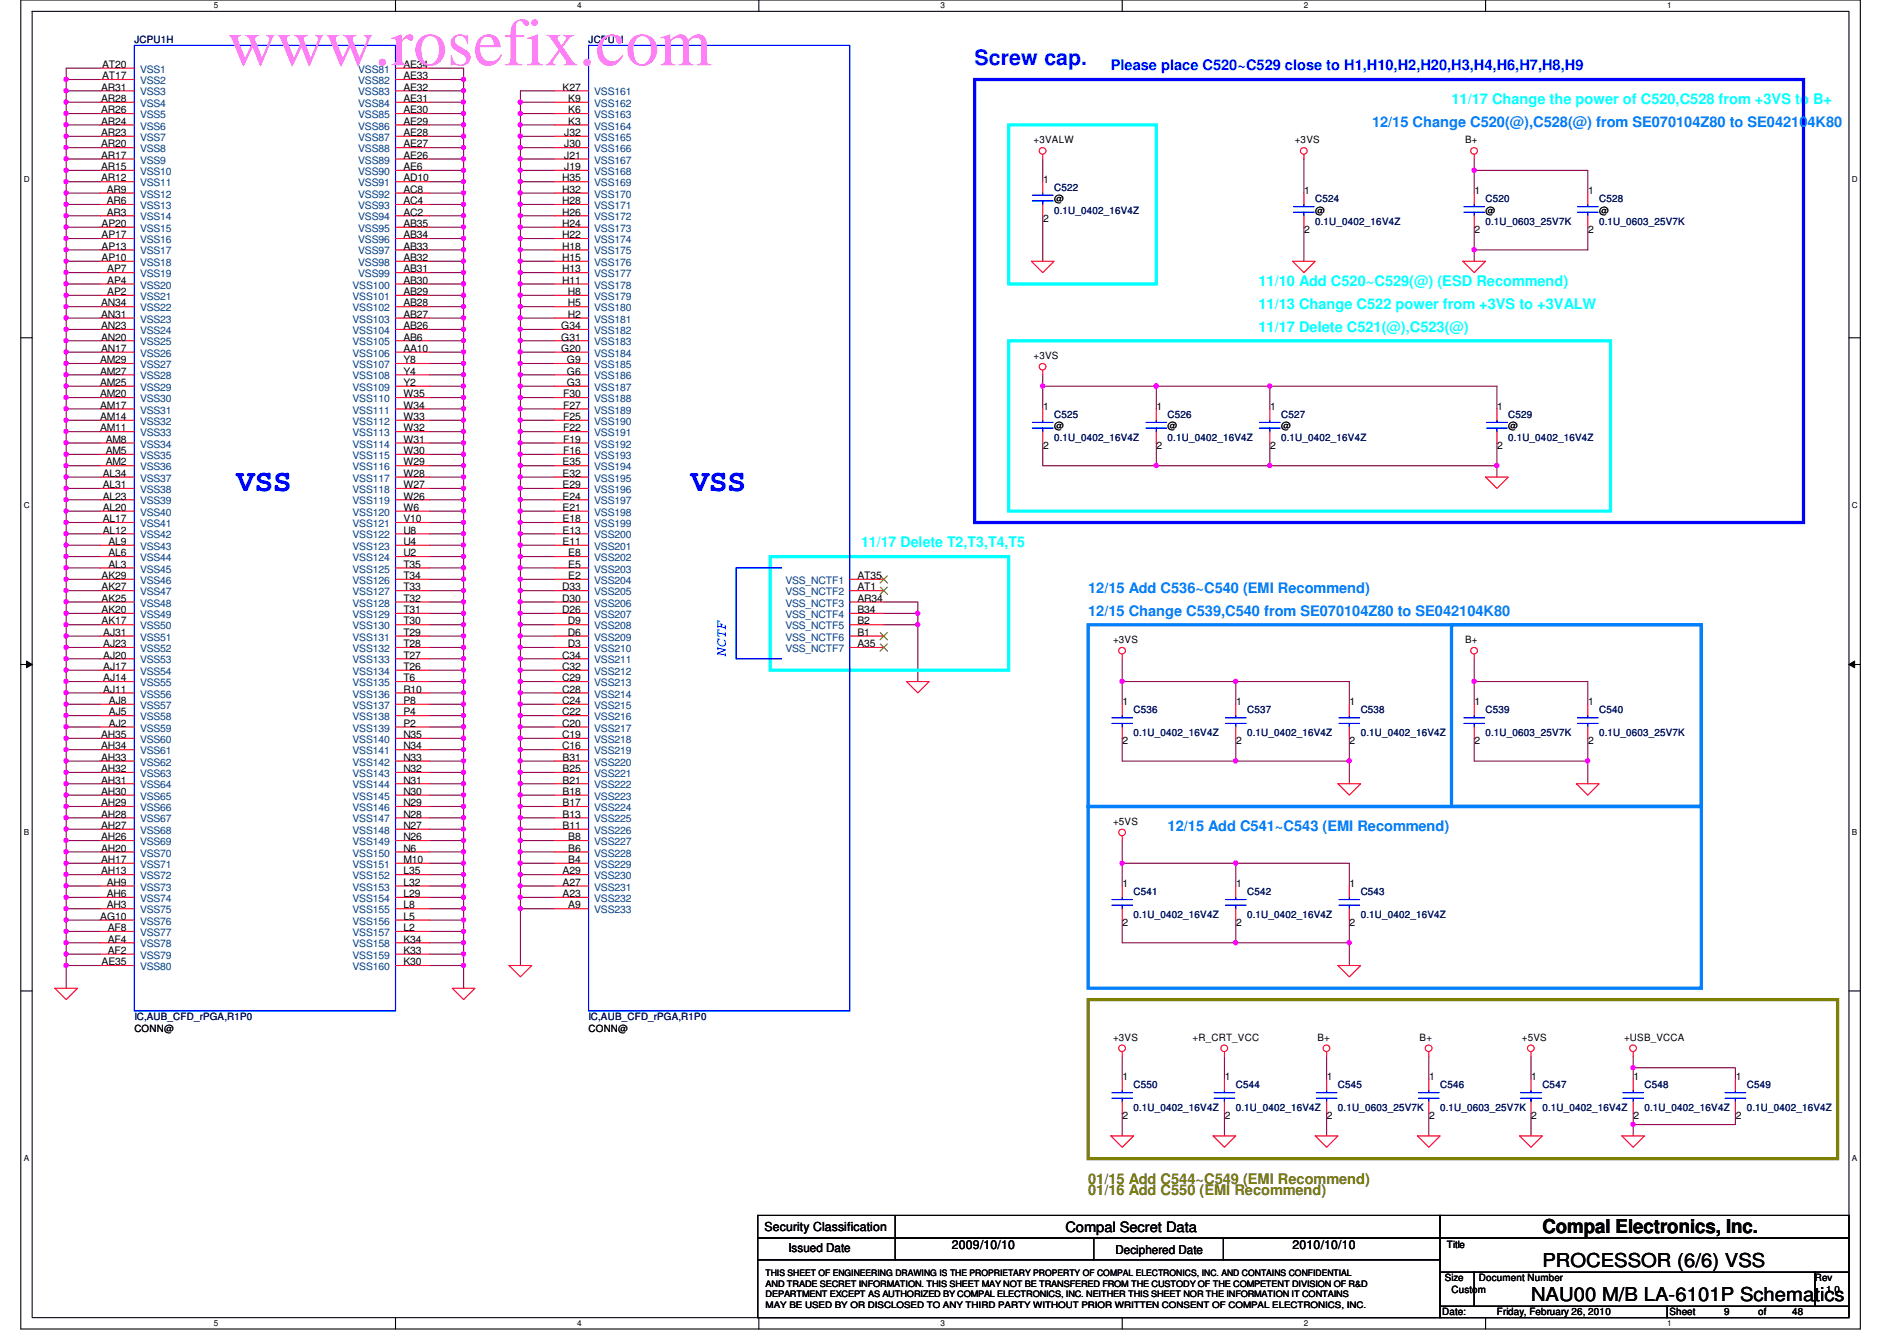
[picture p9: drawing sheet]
<svg xmlns="http://www.w3.org/2000/svg" width="297mm" height="210mm" viewBox="0 0 297 210" stroke-linecap="round" stroke-linejoin="round" font-family="sans-serif">
<defs><g id="words">
<text font-size="10.6" fill="#ff80ff" x="35.6" y="10.2">www.rosefix.com</text>
<g font-size="4.8" fill="#00f">
<text x="37" y="76.9">VSS</text>
<text x="108.2" y="76.9">VSS</text>
</g>
<text font-size="3.3" fill="#00f" x="152.6" y="10.2">Screw cap.</text>
<g font-size="3">
<text x="241.5" y="193">Compal Electronics, Inc.</text>
<text x="239.7" y="203.6">NAU00 M/B LA-6101P Schematics</text>
<text x="241.5" y="198.3">PROCESSOR (6/6) VSS</text>
</g>
<g font-size="2.3" fill="#00f">
<text x="173.9" y="11">Please place C520~C529 close to H1,H10,H2,H20,H3,H4,H6,H7,H8,H9</text>
<text x="113.7" y="102.8" transform="rotate(-90 113.7 102.8)">NCTF</text>
</g>
<g font-size="2.3" fill="#0ff">
<text x="227.3" y="16.3">11/17 Change the power of C520,C528 from +3VS to B+</text>
<text x="197.1" y="44.8">11/10 Add C520~C529(@) (ESD Recommend)</text>
<text x="197.1" y="51.9">11/17 Delete C521(@),C523(@)</text>
<text x="197.1" y="48.3">11/13 Change C522 power from +3VS to +3VALW</text>
<text x="134.8" y="85.7">11/17 Delete T2,T3,T4,T5</text>
</g>
<g font-size="2.3" fill="#0080ff">
<text x="214.8" y="19.9">12/15 Change C520(@),C528(@) from SE070104Z80 to SE042104K80</text>
<text x="170.4" y="92.8">12/15 Add C536~C540 (EMI Recommend)</text>
<text x="170.4" y="96.4">12/15 Change C539,C540 from SE070104Z80 to SE042104K80</text>
<text x="182.8" y="130.1">12/15 Add C541~C543 (EMI Recommend)</text>
</g>
<g font-size="2.3" fill="#808000">
<text x="170.4" y="185.3">01/15 Add C544~C549 (EMI Recommend)</text>
<text x="170.4" y="187">01/16 Add C550 (EMI Recommend)</text>
</g>
<text font-size="2.2" x="166.8" y="192.8">Compal Secret Data</text>
<g font-size="1.9">
<text x="119.7" y="192.7">Security Classification</text>
<text x="123.4" y="196">Issued Date</text>
<text x="149.1" y="195.6">2009/10/10</text>
<text x="174.7" y="196.2">Deciphered Date</text>
<text x="202.4" y="195.6">2010/10/10</text>
</g>
<g font-size="1.6">
<text x="16" y="10.6">AT20</text>
<text x="63.2" y="10.6">AE34</text>
<text x="15.8" y="14.2">AR31</text>
<text x="15.8" y="16">AR28</text>
<text x="15.8" y="17.7">AR26</text>
<text x="16" y="12.4">AT17</text>
<text x="63.2" y="12.4">AE33</text>
<text x="63.2" y="14.2">AE32</text>
<text x="63.2" y="16">AE31</text>
<text x="63.2" y="17.7">AE30</text>
<text x="88.1" y="14.2">K27</text>
<text x="89" y="16">K9</text>
<text x="89" y="17.7">K6</text>
<text x="15.8" y="19.5">AR24</text>
<text x="15.8" y="21.3">AR23</text>
<text x="15.8" y="23.1">AR20</text>
<text x="63.2" y="19.5">AE29</text>
<text x="63.2" y="21.3">AE28</text>
<text x="63.2" y="23.1">AE27</text>
<text x="88.3" y="21.3">J32</text>
<text x="88.3" y="23.1">J30</text>
<text x="89" y="19.5">K3</text>
<text x="161.8" y="22.4">+3VALW</text>
<text x="202.7" y="22.4">+3VS</text>
<text x="229.4" y="22.4">B+</text>
<text x="15.8" y="24.8">AR17</text>
<text x="15.8" y="26.6">AR15</text>
<text x="15.8" y="28.4">AR12</text>
<text x="63.2" y="24.8">AE26</text>
<text x="63.2" y="26.6">AE6</text>
<text x="63.2" y="28.4">AD10</text>
<text x="88" y="28.4">H35</text>
<text x="88.3" y="24.8">J21</text>
<text x="88.3" y="26.6">J19</text>
<text x="163.3" y="28.6">1</text>
<text x="15.9" y="35.5">AP20</text>
<text x="16.7" y="30.2">AR9</text>
<text x="16.7" y="32">AR6</text>
<text x="16.7" y="33.7">AR3</text>
<text x="63.2" y="30.2">AC8</text>
<text x="63.2" y="32">AC4</text>
<text x="63.2" y="33.7">AC2</text>
<text x="63.2" y="35.5">AB35</text>
<text x="88" y="30.2">H32</text>
<text x="88" y="32">H28</text>
<text x="88" y="33.7">H26</text>
<text x="88" y="35.5">H24</text>
<text x="163.3" y="34.7">2</text>
<text x="165.1" y="31.7">@</text>
<text x="204.2" y="30.4">1</text>
<text x="205.9" y="33.4">@</text>
<text x="230.9" y="30.4">1</text>
<text x="232.6" y="33.4">@</text>
<text x="248.7" y="30.4">1</text>
<text x="250.4" y="33.4">@</text>
<text x="15.9" y="37.3">AP17</text>
<text x="15.9" y="39.1">AP13</text>
<text x="15.9" y="40.9">AP10</text>
<text x="63.2" y="37.3">AB34</text>
<text x="63.2" y="39.1">AB33</text>
<text x="63.2" y="40.9">AB32</text>
<text x="88" y="37.3">H22</text>
<text x="88" y="39.1">H18</text>
<text x="88" y="40.9">H15</text>
<text x="204.2" y="36.4">2</text>
<text x="230.9" y="36.4">2</text>
<text x="248.7" y="36.4">2</text>
<text x="15.8" y="48">AN34</text>
<text x="16.8" y="42.6">AP7</text>
<text x="16.8" y="44.4">AP4</text>
<text x="16.8" y="46.2">AP2</text>
<text x="63.2" y="44.4">AB30</text>
<text x="63.2" y="46.2">AB29</text>
<text x="63.2" y="48">AB28</text>
<text x="63.2" y="42.6">AB31</text>
<text x="88" y="42.6">H13</text>
<text x="88" y="44.4">H11</text>
<text x="88.9" y="46.2">H8</text>
<text x="88.9" y="48">H5</text>
<text x="15.8" y="49.7">AN31</text>
<text x="15.8" y="51.5">AN23</text>
<text x="15.8" y="53.3">AN20</text>
<text x="63.2" y="49.7">AB27</text>
<text x="63.2" y="51.5">AB26</text>
<text x="63.2" y="53.3">AB6</text>
<text x="87.9" y="51.5">G34</text>
<text x="87.9" y="53.3">G31</text>
<text x="88.9" y="49.7">H2</text>
<text x="15.7" y="56.9">AM29</text>
<text x="15.7" y="58.6">AM27</text>
<text x="15.8" y="55.1">AN17</text>
<text x="63.2" y="55.1">AA10</text>
<text x="63.2" y="56.9">Y8</text>
<text x="63.2" y="58.6">Y4</text>
<text x="87.9" y="55.1">G20</text>
<text x="88.8" y="56.9">G9</text>
<text x="88.8" y="58.6">G6</text>
<text x="161.8" y="56.2">+3VS</text>
<text x="15.7" y="60.4">AM25</text>
<text x="15.7" y="62.2">AM20</text>
<text x="15.7" y="64">AM17</text>
<text x="15.7" y="65.7">AM14</text>
<text x="63.2" y="60.4">Y2</text>
<text x="63.2" y="62.2">W35</text>
<text x="63.2" y="64">W34</text>
<text x="63.2" y="65.7">W33</text>
<text x="88.2" y="62.2">F30</text>
<text x="88.2" y="64">F27</text>
<text x="88.2" y="65.7">F25</text>
<text x="88.8" y="60.4">G3</text>
<text x="163.3" y="64.2">1</text>
<text x="181.1" y="64.2">1</text>
<text x="198.9" y="64.2">1</text>
<text x="234.4" y="64.2">1</text>
<text x="15.7" y="67.5">AM11</text>
<text x="16.5" y="69.3">AM8</text>
<text x="16.5" y="71.1">AM5</text>
<text x="63.2" y="67.5">W32</text>
<text x="63.2" y="69.3">W31</text>
<text x="63.2" y="71.1">W30</text>
<text x="88.2" y="67.5">F22</text>
<text x="88.2" y="69.3">F19</text>
<text x="88.2" y="71.1">F16</text>
<text x="163.3" y="70.2">2</text>
<text x="165.1" y="67.2">@</text>
<text x="181.1" y="70.2">2</text>
<text x="182.8" y="67.2">@</text>
<text x="198.9" y="70.2">2</text>
<text x="200.6" y="67.2">@</text>
<text x="234.4" y="70.2">2</text>
<text x="236.2" y="67.2">@</text>
<text x="16.1" y="74.6">AL34</text>
<text x="16.1" y="76.4">AL31</text>
<text x="16.5" y="72.9">AM2</text>
<text x="63.2" y="72.9">W29</text>
<text x="63.2" y="74.6">W28</text>
<text x="63.2" y="76.4">W27</text>
<text x="88.1" y="72.9">E35</text>
<text x="88.1" y="74.6">E32</text>
<text x="88.1" y="76.4">E29</text>
<text x="16.1" y="78.2">AL23</text>
<text x="16.1" y="80">AL20</text>
<text x="16.1" y="81.7">AL17</text>
<text x="16.1" y="83.5">AL12</text>
<text x="63.2" y="78.2">W26</text>
<text x="63.2" y="80">W6</text>
<text x="63.2" y="81.7">V10</text>
<text x="63.2" y="83.5">U8</text>
<text x="88.1" y="78.2">E24</text>
<text x="88.1" y="80">E21</text>
<text x="88.1" y="81.7">E18</text>
<text x="88.1" y="83.5">E13</text>
<text x="17" y="85.3">AL9</text>
<text x="17" y="87.1">AL6</text>
<text x="17" y="88.9">AL3</text>
<text x="63.2" y="85.3">U4</text>
<text x="63.2" y="87.1">U2</text>
<text x="63.2" y="88.9">T35</text>
<text x="88.1" y="85.3">E11</text>
<text x="89" y="87.1">E8</text>
<text x="89" y="88.9">E5</text>
<text x="15.9" y="90.6">AK29</text>
<text x="15.9" y="92.4">AK27</text>
<text x="15.9" y="94.2">AK25</text>
<text x="15.9" y="96">AK20</text>
<text x="63.2" y="90.6">T34</text>
<text x="63.2" y="92.4">T33</text>
<text x="63.2" y="94.2">T32</text>
<text x="63.2" y="96">T31</text>
<text x="88" y="92.4">D33</text>
<text x="88" y="94.2">D30</text>
<text x="88" y="96">D26</text>
<text x="89" y="90.6">E2</text>
<text x="134.3" y="90.6">AT35</text>
<text x="134.3" y="92.4">AT1</text>
<text x="134.3" y="94.2">AR34</text>
<text x="134.3" y="96">B34</text>
<text x="15.9" y="97.7">AK17</text>
<text x="16.2" y="99.5">AJ31</text>
<text x="16.2" y="101.3">AJ23</text>
<text x="63.2" y="97.7">T30</text>
<text x="63.2" y="99.5">T29</text>
<text x="63.2" y="101.3">T28</text>
<text x="88.9" y="97.7">D9</text>
<text x="88.9" y="99.5">D6</text>
<text x="88.9" y="101.3">D3</text>
<text x="134.3" y="97.7">B2</text>
<text x="134.3" y="99.5">B1</text>
<text x="134.3" y="101.3">A35</text>
<text x="174.3" y="100.7">+3VS</text>
<text x="229.4" y="100.7">B+</text>
<text x="16.2" y="103.1">AJ20</text>
<text x="16.2" y="104.9">AJ17</text>
<text x="16.2" y="106.6">AJ14</text>
<text x="63.2" y="103.1">T27</text>
<text x="63.2" y="104.9">T26</text>
<text x="63.2" y="106.6">T6</text>
<text x="88" y="103.1">C34</text>
<text x="88" y="104.9">C32</text>
<text x="88" y="106.6">C29</text>
<text x="16.2" y="108.4">AJ11</text>
<text x="17.1" y="110.2">AJ8</text>
<text x="17.1" y="112">AJ5</text>
<text x="17.1" y="113.7">AJ2</text>
<text x="63.2" y="108.4">R10</text>
<text x="63.2" y="110.2">P8</text>
<text x="63.2" y="112">P4</text>
<text x="63.2" y="113.7">P2</text>
<text x="88" y="108.4">C28</text>
<text x="88" y="110.2">C24</text>
<text x="88" y="112">C22</text>
<text x="88" y="113.7">C20</text>
<text x="175.8" y="110.4">1</text>
<text x="193.5" y="110.4">1</text>
<text x="211.3" y="110.4">1</text>
<text x="230.9" y="110.4">1</text>
<text x="248.7" y="110.4">1</text>
<text x="15.8" y="115.5">AH35</text>
<text x="15.8" y="117.3">AH34</text>
<text x="15.8" y="119.1">AH33</text>
<text x="63.2" y="115.5">N35</text>
<text x="63.2" y="117.3">N34</text>
<text x="63.2" y="119.1">N33</text>
<text x="88" y="115.5">C19</text>
<text x="88" y="117.3">C16</text>
<text x="88.1" y="119.1">B31</text>
<text x="175.8" y="116.5">2</text>
<text x="193.5" y="116.5">2</text>
<text x="211.3" y="116.5">2</text>
<text x="230.9" y="116.5">2</text>
<text x="248.7" y="116.5">2</text>
<text x="15.8" y="120.9">AH32</text>
<text x="15.8" y="122.6">AH31</text>
<text x="15.8" y="124.4">AH30</text>
<text x="63.2" y="120.9">N32</text>
<text x="63.2" y="122.6">N31</text>
<text x="63.2" y="124.4">N30</text>
<text x="88.1" y="120.9">B25</text>
<text x="88.1" y="122.6">B21</text>
<text x="88.1" y="124.4">B18</text>
<text x="15.8" y="126.2">AH29</text>
<text x="15.8" y="128">AH28</text>
<text x="15.8" y="129.8">AH27</text>
<text x="15.8" y="131.5">AH26</text>
<text x="63.2" y="126.2">N29</text>
<text x="63.2" y="128">N28</text>
<text x="63.2" y="129.8">N27</text>
<text x="63.2" y="131.5">N26</text>
<text x="88.1" y="126.2">B17</text>
<text x="88.1" y="128">B13</text>
<text x="88.1" y="129.8">B11</text>
<text x="89" y="131.5">B8</text>
<text x="174.3" y="129.1">+5VS</text>
<text x="15.8" y="133.3">AH20</text>
<text x="15.8" y="135.1">AH17</text>
<text x="15.8" y="136.9">AH13</text>
<text x="63.2" y="133.3">N6</text>
<text x="63.2" y="135.1">M10</text>
<text x="63.2" y="136.9">L35</text>
<text x="88.1" y="136.9">A29</text>
<text x="89" y="133.3">B6</text>
<text x="89" y="135.1">B4</text>
<text x="15.7" y="144">AG10</text>
<text x="16.7" y="138.6">AH9</text>
<text x="16.7" y="140.4">AH6</text>
<text x="16.7" y="142.2">AH3</text>
<text x="63.2" y="138.6">L32</text>
<text x="63.2" y="140.4">L29</text>
<text x="63.2" y="142.2">L8</text>
<text x="63.2" y="144">L5</text>
<text x="88.1" y="138.6">A27</text>
<text x="88.1" y="140.4">A23</text>
<text x="89" y="142.2">A9</text>
<text x="175.8" y="138.9">1</text>
<text x="193.5" y="138.9">1</text>
<text x="211.3" y="138.9">1</text>
<text x="16.9" y="145.8">AF8</text>
<text x="16.9" y="147.5">AF4</text>
<text x="16.9" y="149.3">AF2</text>
<text x="63.2" y="145.8">L2</text>
<text x="63.2" y="147.5">K34</text>
<text x="63.2" y="149.3">K33</text>
<text x="175.8" y="144.9">2</text>
<text x="193.5" y="144.9">2</text>
<text x="211.3" y="144.9">2</text>
<text x="15.9" y="151.1">AE35</text>
<text x="63.2" y="151.1">K30</text>
<text x="21" y="161.5">CONN@</text>
<text x="92.2" y="161.5">CONN@</text>
<text x="174.3" y="162.9">+3VS</text>
<text x="186.7" y="162.9">+R_CRT_VCC</text>
<text x="206.3" y="162.9">B+</text>
<text x="222.3" y="162.9">B+</text>
<text x="238.3" y="162.9">+5VS</text>
<text x="254.3" y="162.9">+USB_VCCA</text>
<text x="175.8" y="169.1">1</text>
<text x="191.8" y="169.1">1</text>
<text x="207.8" y="169.1">1</text>
<text x="223.8" y="169.1">1</text>
<text x="239.8" y="169.1">1</text>
<text x="255.8" y="169.1">1</text>
<text x="271.8" y="169.1">1</text>
<text x="175.8" y="175.1">2</text>
<text x="191.8" y="175.1">2</text>
<text x="207.8" y="175.1">2</text>
<text x="223.8" y="175.1">2</text>
<text x="239.8" y="175.1">2</text>
<text x="255.8" y="175.1">2</text>
<text x="271.8" y="175.1">2</text>
<text x="226.6" y="195.4">Title</text>
<text x="226.2" y="200.6">Size</text>
<text x="227.3" y="202.4">Custom</text>
<text x="231.6" y="200.6">Document Number</text>
<text x="284.2" y="200.6">Rev</text>
<text x="286" y="202.4">1.0</text>
<text x="225.8" y="205.9">Date:</text>
<text x="234.4" y="205.9">Friday, February 26, 2010</text>
<text x="261.4" y="205.9">Sheet</text>
<text x="270" y="205.9">9</text>
<text x="275.3" y="205.9">of</text>
<text x="280.6" y="205.9">48</text>
</g>
<g font-size="1.6" fill="#000080">
<text x="21" y="6.8">JCPU1H</text>
<text x="92.2" y="6.8">JCPU1I</text>
<text x="165.1" y="29.9">C522</text>
<text x="165.1" y="33.4">0.1U_0402_16V4Z</text>
<text x="205.9" y="31.7">C524</text>
<text x="205.9" y="35.2">0.1U_0402_16V4Z</text>
<text x="232.6" y="31.7">C520</text>
<text x="232.6" y="35.2">0.1U_0603_25V7K</text>
<text x="250.4" y="31.7">C528</text>
<text x="250.4" y="35.2">0.1U_0603_25V7K</text>
<text x="165.1" y="65.4">C525</text>
<text x="182.8" y="65.4">C526</text>
<text x="200.6" y="65.4">C527</text>
<text x="236.2" y="65.4">C529</text>
<text x="165.1" y="69">0.1U_0402_16V4Z</text>
<text x="182.8" y="69">0.1U_0402_16V4Z</text>
<text x="200.6" y="69">0.1U_0402_16V4Z</text>
<text x="236.2" y="69">0.1U_0402_16V4Z</text>
<text x="177.5" y="111.7">C536</text>
<text x="195.3" y="111.7">C537</text>
<text x="213.1" y="111.7">C538</text>
<text x="232.6" y="111.7">C539</text>
<text x="250.4" y="111.7">C540</text>
<text x="177.5" y="115.2">0.1U_0402_16V4Z</text>
<text x="195.3" y="115.2">0.1U_0402_16V4Z</text>
<text x="213.1" y="115.2">0.1U_0402_16V4Z</text>
<text x="232.6" y="115.2">0.1U_0603_25V7K</text>
<text x="250.4" y="115.2">0.1U_0603_25V7K</text>
<text x="177.5" y="140.1">C541</text>
<text x="177.5" y="143.7">0.1U_0402_16V4Z</text>
<text x="195.3" y="140.1">C542</text>
<text x="195.3" y="143.7">0.1U_0402_16V4Z</text>
<text x="213.1" y="140.1">C543</text>
<text x="213.1" y="143.7">0.1U_0402_16V4Z</text>
<text x="21" y="159.7">IC,AUB_CFD_rPGA,R1P0</text>
<text x="92.2" y="159.7">IC,AUB_CFD_rPGA,R1P0</text>
<text x="177.5" y="170.3">C550</text>
<text x="177.5" y="173.9">0.1U_0402_16V4Z</text>
<text x="193.5" y="170.3">C544</text>
<text x="193.5" y="173.9">0.1U_0402_16V4Z</text>
<text x="209.5" y="170.3">C545</text>
<text x="209.5" y="173.9">0.1U_0603_25V7K</text>
<text x="225.5" y="170.3">C546</text>
<text x="225.5" y="173.9">0.1U_0603_25V7K</text>
<text x="241.5" y="170.3">C547</text>
<text x="241.5" y="173.9">0.1U_0402_16V4Z</text>
<text x="257.5" y="170.3">C548</text>
<text x="257.5" y="173.9">0.1U_0402_16V4Z</text>
<text x="273.5" y="170.3">C549</text>
<text x="273.5" y="173.9">0.1U_0402_16V4Z</text>
</g>
<g font-size="1.6" fill="#004080">
<text x="21.9" y="11.4">VSS1</text>
<text x="56.1" y="11.4">VSS81</text>
<text x="21.9" y="13.2">VSS2</text>
<text x="21.9" y="14.9">VSS3</text>
<text x="21.9" y="16.7">VSS4</text>
<text x="56.1" y="13.2">VSS82</text>
<text x="56.1" y="14.9">VSS83</text>
<text x="56.1" y="16.7">VSS84</text>
<text x="93" y="14.9">VSS161</text>
<text x="93" y="16.7">VSS162</text>
<text x="21.9" y="18.5">VSS5</text>
<text x="21.9" y="20.3">VSS6</text>
<text x="21.9" y="22.1">VSS7</text>
<text x="21.9" y="23.8">VSS8</text>
<text x="56.1" y="18.5">VSS85</text>
<text x="56.1" y="20.3">VSS86</text>
<text x="56.1" y="22.1">VSS87</text>
<text x="56.1" y="23.8">VSS88</text>
<text x="93" y="18.5">VSS163</text>
<text x="93" y="20.3">VSS164</text>
<text x="93" y="22.1">VSS165</text>
<text x="93" y="23.8">VSS166</text>
<text x="21.9" y="25.6">VSS9</text>
<text x="21.9" y="27.4">VSS10</text>
<text x="21.9" y="29.2">VSS11</text>
<text x="56.1" y="25.6">VSS89</text>
<text x="56.1" y="27.4">VSS90</text>
<text x="56.1" y="29.2">VSS91</text>
<text x="93" y="25.6">VSS167</text>
<text x="93" y="27.4">VSS168</text>
<text x="93" y="29.2">VSS169</text>
<text x="21.9" y="30.9">VSS12</text>
<text x="21.9" y="32.7">VSS13</text>
<text x="21.9" y="34.5">VSS14</text>
<text x="56.1" y="30.9">VSS92</text>
<text x="56.1" y="32.7">VSS93</text>
<text x="56.1" y="34.5">VSS94</text>
<text x="93" y="30.9">VSS170</text>
<text x="93" y="32.7">VSS171</text>
<text x="93" y="34.5">VSS172</text>
<text x="21.9" y="36.3">VSS15</text>
<text x="21.9" y="38.1">VSS16</text>
<text x="21.9" y="39.8">VSS17</text>
<text x="21.9" y="41.6">VSS18</text>
<text x="56.1" y="36.3">VSS95</text>
<text x="56.1" y="38.1">VSS96</text>
<text x="56.1" y="39.8">VSS97</text>
<text x="56.1" y="41.6">VSS98</text>
<text x="93" y="36.3">VSS173</text>
<text x="93" y="38.1">VSS174</text>
<text x="93" y="39.8">VSS175</text>
<text x="93" y="41.6">VSS176</text>
<text x="21.9" y="43.4">VSS19</text>
<text x="21.9" y="45.2">VSS20</text>
<text x="21.9" y="46.9">VSS21</text>
<text x="55.2" y="45.2">VSS100</text>
<text x="55.2" y="46.9">VSS101</text>
<text x="56.1" y="43.4">VSS99</text>
<text x="93" y="43.4">VSS177</text>
<text x="93" y="45.2">VSS178</text>
<text x="93" y="46.9">VSS179</text>
<text x="21.9" y="48.7">VSS22</text>
<text x="21.9" y="50.5">VSS23</text>
<text x="21.9" y="52.3">VSS24</text>
<text x="55.2" y="48.7">VSS102</text>
<text x="55.2" y="50.5">VSS103</text>
<text x="55.2" y="52.3">VSS104</text>
<text x="93" y="48.7">VSS180</text>
<text x="93" y="50.5">VSS181</text>
<text x="93" y="52.3">VSS182</text>
<text x="21.9" y="54.1">VSS25</text>
<text x="21.9" y="55.8">VSS26</text>
<text x="21.9" y="57.6">VSS27</text>
<text x="21.9" y="59.4">VSS28</text>
<text x="55.2" y="54.1">VSS105</text>
<text x="55.2" y="55.8">VSS106</text>
<text x="55.2" y="57.6">VSS107</text>
<text x="55.2" y="59.4">VSS108</text>
<text x="93" y="54.1">VSS183</text>
<text x="93" y="55.8">VSS184</text>
<text x="93" y="57.6">VSS185</text>
<text x="93" y="59.4">VSS186</text>
<text x="21.9" y="61.2">VSS29</text>
<text x="21.9" y="62.9">VSS30</text>
<text x="21.9" y="64.7">VSS31</text>
<text x="55.2" y="61.2">VSS109</text>
<text x="55.2" y="62.9">VSS110</text>
<text x="55.2" y="64.7">VSS111</text>
<text x="93" y="61.2">VSS187</text>
<text x="93" y="62.9">VSS188</text>
<text x="93" y="64.7">VSS189</text>
<text x="21.9" y="66.5">VSS32</text>
<text x="21.9" y="68.3">VSS33</text>
<text x="21.9" y="70.1">VSS34</text>
<text x="21.9" y="71.8">VSS35</text>
<text x="55.2" y="66.5">VSS112</text>
<text x="55.2" y="68.3">VSS113</text>
<text x="55.2" y="70.1">VSS114</text>
<text x="55.2" y="71.8">VSS115</text>
<text x="93" y="66.5">VSS190</text>
<text x="93" y="68.3">VSS191</text>
<text x="93" y="70.1">VSS192</text>
<text x="93" y="71.8">VSS193</text>
<text x="21.9" y="73.6">VSS36</text>
<text x="21.9" y="75.4">VSS37</text>
<text x="21.9" y="77.2">VSS38</text>
<text x="55.2" y="73.6">VSS116</text>
<text x="55.2" y="75.4">VSS117</text>
<text x="55.2" y="77.2">VSS118</text>
<text x="93" y="73.6">VSS194</text>
<text x="93" y="75.4">VSS195</text>
<text x="93" y="77.2">VSS196</text>
<text x="21.9" y="79">VSS39</text>
<text x="21.9" y="80.7">VSS40</text>
<text x="21.9" y="82.5">VSS41</text>
<text x="55.2" y="79">VSS119</text>
<text x="55.2" y="80.7">VSS120</text>
<text x="55.2" y="82.5">VSS121</text>
<text x="93" y="79">VSS197</text>
<text x="93" y="80.7">VSS198</text>
<text x="93" y="82.5">VSS199</text>
<text x="21.9" y="84.3">VSS42</text>
<text x="21.9" y="86.1">VSS43</text>
<text x="21.9" y="87.8">VSS44</text>
<text x="21.9" y="89.6">VSS45</text>
<text x="55.2" y="84.3">VSS122</text>
<text x="55.2" y="86.1">VSS123</text>
<text x="55.2" y="87.8">VSS124</text>
<text x="55.2" y="89.6">VSS125</text>
<text x="93" y="84.3">VSS200</text>
<text x="93" y="86.1">VSS201</text>
<text x="93" y="87.8">VSS202</text>
<text x="93" y="89.6">VSS203</text>
<text x="21.9" y="91.4">VSS46</text>
<text x="21.9" y="93.2">VSS47</text>
<text x="21.9" y="95">VSS48</text>
<text x="55.2" y="91.4">VSS126</text>
<text x="55.2" y="93.2">VSS127</text>
<text x="55.2" y="95">VSS128</text>
<text x="93" y="91.4">VSS204</text>
<text x="93" y="93.2">VSS205</text>
<text x="93" y="95">VSS206</text>
<text x="123" y="91.4">VSS_NCTF1</text>
<text x="123" y="93.2">VSS_NCTF2</text>
<text x="123" y="95">VSS_NCTF3</text>
<text x="21.9" y="96.7">VSS49</text>
<text x="21.9" y="98.5">VSS50</text>
<text x="21.9" y="100.3">VSS51</text>
<text x="55.2" y="96.7">VSS129</text>
<text x="55.2" y="98.5">VSS130</text>
<text x="55.2" y="100.3">VSS131</text>
<text x="93" y="96.7">VSS207</text>
<text x="93" y="98.5">VSS208</text>
<text x="93" y="100.3">VSS209</text>
<text x="123" y="96.7">VSS_NCTF4</text>
<text x="123" y="98.5">VSS_NCTF5</text>
<text x="123" y="100.3">VSS_NCTF6</text>
<text x="21.9" y="102.1">VSS52</text>
<text x="21.9" y="103.8">VSS53</text>
<text x="21.9" y="105.6">VSS54</text>
<text x="21.9" y="107.4">VSS55</text>
<text x="55.2" y="102.1">VSS132</text>
<text x="55.2" y="103.8">VSS133</text>
<text x="55.2" y="105.6">VSS134</text>
<text x="55.2" y="107.4">VSS135</text>
<text x="93" y="102.1">VSS210</text>
<text x="93" y="103.8">VSS211</text>
<text x="93" y="105.6">VSS212</text>
<text x="93" y="107.4">VSS213</text>
<text x="123" y="102.1">VSS_NCTF7</text>
<text x="21.9" y="109.2">VSS56</text>
<text x="21.9" y="111">VSS57</text>
<text x="21.9" y="112.7">VSS58</text>
<text x="55.2" y="109.2">VSS136</text>
<text x="55.2" y="111">VSS137</text>
<text x="55.2" y="112.7">VSS138</text>
<text x="93" y="109.2">VSS214</text>
<text x="93" y="111">VSS215</text>
<text x="93" y="112.7">VSS216</text>
<text x="21.9" y="114.5">VSS59</text>
<text x="21.9" y="116.3">VSS60</text>
<text x="21.9" y="118.1">VSS61</text>
<text x="21.9" y="119.8">VSS62</text>
<text x="55.2" y="114.5">VSS139</text>
<text x="55.2" y="116.3">VSS140</text>
<text x="55.2" y="118.1">VSS141</text>
<text x="55.2" y="119.8">VSS142</text>
<text x="93" y="114.5">VSS217</text>
<text x="93" y="116.3">VSS218</text>
<text x="93" y="118.1">VSS219</text>
<text x="93" y="119.8">VSS220</text>
<text x="21.9" y="121.6">VSS63</text>
<text x="21.9" y="123.4">VSS64</text>
<text x="21.9" y="125.2">VSS65</text>
<text x="55.2" y="121.6">VSS143</text>
<text x="55.2" y="123.4">VSS144</text>
<text x="55.2" y="125.2">VSS145</text>
<text x="93" y="121.6">VSS221</text>
<text x="93" y="123.4">VSS222</text>
<text x="93" y="125.2">VSS223</text>
<text x="21.9" y="127">VSS66</text>
<text x="21.9" y="128.7">VSS67</text>
<text x="21.9" y="130.5">VSS68</text>
<text x="55.2" y="127">VSS146</text>
<text x="55.2" y="128.7">VSS147</text>
<text x="55.2" y="130.5">VSS148</text>
<text x="93" y="127">VSS224</text>
<text x="93" y="128.7">VSS225</text>
<text x="93" y="130.5">VSS226</text>
<text x="21.9" y="132.3">VSS69</text>
<text x="21.9" y="134.1">VSS70</text>
<text x="21.9" y="135.8">VSS71</text>
<text x="21.9" y="137.6">VSS72</text>
<text x="55.2" y="132.3">VSS149</text>
<text x="55.2" y="134.1">VSS150</text>
<text x="55.2" y="135.8">VSS151</text>
<text x="55.2" y="137.6">VSS152</text>
<text x="93" y="132.3">VSS227</text>
<text x="93" y="134.1">VSS228</text>
<text x="93" y="135.8">VSS229</text>
<text x="93" y="137.6">VSS230</text>
<text x="21.9" y="139.4">VSS73</text>
<text x="21.9" y="141.2">VSS74</text>
<text x="21.9" y="143">VSS75</text>
<text x="55.2" y="139.4">VSS153</text>
<text x="55.2" y="141.2">VSS154</text>
<text x="55.2" y="143">VSS155</text>
<text x="93" y="139.4">VSS231</text>
<text x="93" y="141.2">VSS232</text>
<text x="93" y="143">VSS233</text>
<text x="21.9" y="144.7">VSS76</text>
<text x="21.9" y="146.5">VSS77</text>
<text x="21.9" y="148.3">VSS78</text>
<text x="55.2" y="144.7">VSS156</text>
<text x="55.2" y="146.5">VSS157</text>
<text x="55.2" y="148.3">VSS158</text>
<text x="21.9" y="150.1">VSS79</text>
<text x="21.9" y="151.8">VSS80</text>
<text x="55.2" y="150.1">VSS159</text>
<text x="55.2" y="151.8">VSS160</text>
</g>
<g font-size="1.4">
<text x="119.9" y="199.7">THIS SHEET OF ENGINEERING DRAWING IS THE PROPRIETARY PROPERTY OF COMPAL ELECTRONICS, INC. AND CONTAINS CONFIDENTIAL</text>
<text x="119.9" y="201.4">AND TRADE SECRET INFORMATION. THIS SHEET MAY NOT BE TRANSFERED FROM THE CUSTODY OF THE COMPETENT DIVISION OF R&amp;D</text>
<text x="119.9" y="203">DEPARTMENT EXCEPT AS AUTHORIZED BY COMPAL ELECTRONICS, INC. NEITHER THIS SHEET NOR THE INFORMATION IT CONTAINS</text>
<text x="119.9" y="204.7">MAY BE USED BY OR DISCLOSED TO ANY THIRD PARTY WITHOUT PRIOR WRITTEN CONSENT OF COMPAL ELECTRONICS, INC.</text>
</g>
<g font-size="1.3">
<text x="33.5" y="1.3">5</text>
<text x="90.4" y="1.3">4</text>
<text x="147.3" y="1.3">3</text>
<text x="204.2" y="1.3">2</text>
<text x="261.1" y="1.3">1</text>
<text x="3.7" y="28.4">D</text>
<text x="290" y="28.4">D</text>
<text x="3.7" y="79.5">C</text>
<text x="290" y="79.5">C</text>
<text x="3.7" y="130.7">B</text>
<text x="290" y="130.7">B</text>
<text x="3.7" y="181.8">A</text>
<text x="290" y="181.8">A</text>
<text x="33.5" y="207.6">5</text>
<text x="90.4" y="207.6">4</text>
<text x="147.3" y="207.6">3</text>
<text x="204.2" y="207.6">2</text>
<text x="261.1" y="207.6">1</text>
</g>
</g></defs>
<path d="M3.3 0h288v208h-288zM5 1.8h284.5v204.4h-284.5z" fill="none" stroke="#000" stroke-width=".17"/>
<g fill="#fff">
<path d="M33.5 .2h.7v1.4h-.7z"/>
<path d="M33.5 206.4h.7v1.4h-.7z"/>
</g>
<path d="M61.9 0v1.8M61.9 206.2v1.8" fill="none" stroke="#000" stroke-width=".17"/>
<g fill="#fff">
<path d="M90.4 .2h.7v1.4h-.7z"/>
<path d="M90.4 206.4h.7v1.4h-.7z"/>
</g>
<path d="M118.8 0v1.8M118.8 206.2v1.8" fill="none" stroke="#000" stroke-width=".17"/>
<g fill="#fff">
<path d="M147.3 .2h.7v1.4h-.7z"/>
<path d="M147.3 206.4h.7v1.4h-.7z"/>
</g>
<path d="M175.7 0v1.8M175.7 206.2v1.8" fill="none" stroke="#000" stroke-width=".17"/>
<g fill="#fff">
<path d="M204.2 .2h.6v1.4h-.6z"/>
<path d="M204.2 206.4h.6v1.4h-.6z"/>
</g>
<path d="M232.6 0v1.8M232.6 206.2v1.8" fill="none" stroke="#000" stroke-width=".17"/>
<g fill="#fff">
<path d="M261.1 .2h.6v1.4h-.6z"/>
<path d="M261.1 206.4h.6v1.4h-.6z"/>
<path d="M3.7 27.3h.9v1.4h-.9z"/>
<path d="M290 27.3h.9v1.4h-.9z"/>
<path d="M3.7 78.4h.9v1.4h-.9z"/>
<path d="M290 78.4h.9v1.4h-.9z"/>
</g>
<path d="M3.3 52.9h1.7M289.5 52.9h1.8" fill="none" stroke="#000" stroke-width=".17"/>
<g fill="#fff">
<path d="M3.7 129.5h.8v1.4h-.8z"/>
<path d="M290 129.5h.8v1.4h-.8z"/>
</g>
<path d="M3.3 104h1.7M289.5 104h1.8" fill="none" stroke="#000" stroke-width=".17"/>
<path d="M4.1 103.5l.9 .5-.9 .5zM289.5 104l.9-.5v1z" fill="#000"/>
<path d="M4.1 103.5l.9 .5-.9 .5zM289.5 104l.9-.5v1z" fill="none" stroke="#000" stroke-width=".16"/>
<g fill="#fff">
<path d="M3.7 180.6h.8v1.4h-.8z"/>
<path d="M290 180.6h.8v1.4h-.8z"/>
</g>
<path d="M3.3 155.1h1.7M289.5 155.1h1.8" fill="none" stroke="#000" stroke-width=".17"/>
<path d="M67.3 138.7h5.3M10.4 145.8h5.3M10.4 147.6h5.3M10.4 149.4h5.3M10.4 140.5h5.3M67.3 144h5.3M67.3 145.8h5.3M67.3 147.6h5.3M67.3 149.4h5.3M67.3 140.5h5.3M67.3 142.2h5.3" fill="none" stroke="#800040" stroke-width=".17"/>
<circle cx="10.3" cy="140.4" r=".32" fill="#f0f"/>
<circle cx="10.3" cy="140.4" r=".32" fill="none" stroke="#f0f" stroke-width=".17"/>
<path d="M10.4 142.2h5.3" fill="none" stroke="#800040" stroke-width=".17"/>
<circle cx="10.3" cy="142.2" r=".32" fill="#f0f"/>
<circle cx="10.3" cy="142.2" r=".32" fill="none" stroke="#f0f" stroke-width=".17"/>
<path d="M10.4 138.7h5.3M10.4 144h5.3" fill="none" stroke="#800040" stroke-width=".17"/>
<circle cx="10.3" cy="144" r=".32" fill="#f0f"/>
<circle cx="10.3" cy="144" r=".32" fill="none" stroke="#f0f" stroke-width=".17"/>
<path d="M10.4 55.1h5.3M10.4 64h5.3M10.4 151.1h5.3M67.3 151.1h5.3" fill="none" stroke="#800040" stroke-width=".17"/>
<circle cx="10.3" cy="64" r=".32" fill="#f0f"/>
<circle cx="10.3" cy="64" r=".32" fill="none" stroke="#f0f" stroke-width=".17"/>
<path d="M10.4 65.8h5.3" fill="none" stroke="#800040" stroke-width=".17"/>
<circle cx="10.3" cy="65.8" r=".32" fill="#f0f"/>
<circle cx="10.3" cy="65.8" r=".32" fill="none" stroke="#f0f" stroke-width=".17"/>
<path d="M10.4 60.5h5.3M10.4 62.2h5.3" fill="none" stroke="#800040" stroke-width=".17"/>
<circle cx="10.3" cy="62.2" r=".32" fill="#f0f"/>
<circle cx="10.3" cy="62.2" r=".32" fill="none" stroke="#f0f" stroke-width=".17"/>
<path d="M10.4 67.6h5.3" fill="none" stroke="#800040" stroke-width=".17"/>
<circle cx="10.3" cy="67.5" r=".32" fill="#f0f"/>
<circle cx="10.3" cy="67.5" r=".32" fill="none" stroke="#f0f" stroke-width=".17"/>
<path d="M10.4 69.3h5.3" fill="none" stroke="#800040" stroke-width=".17"/>
<circle cx="10.3" cy="69.3" r=".32" fill="#f0f"/>
<circle cx="10.3" cy="69.3" r=".32" fill="none" stroke="#f0f" stroke-width=".17"/>
<path d="M10.4 40.9h5.3" fill="none" stroke="#800040" stroke-width=".17"/>
<circle cx="10.3" cy="40.9" r=".32" fill="#f0f"/>
<circle cx="10.3" cy="40.9" r=".32" fill="none" stroke="#f0f" stroke-width=".17"/>
<path d="M10.4 49.8h5.3" fill="none" stroke="#800040" stroke-width=".17"/>
<circle cx="10.3" cy="49.8" r=".32" fill="#f0f"/>
<circle cx="10.3" cy="49.8" r=".32" fill="none" stroke="#f0f" stroke-width=".17"/>
<path d="M10.4 51.6h5.3" fill="none" stroke="#800040" stroke-width=".17"/>
<circle cx="10.3" cy="51.5" r=".32" fill="#f0f"/>
<circle cx="10.3" cy="51.5" r=".32" fill="none" stroke="#f0f" stroke-width=".17"/>
<path d="M10.4 46.2h5.3M10.4 48h5.3M10.4 56.9h5.3M10.4 58.7h5.3" fill="none" stroke="#800040" stroke-width=".17"/>
<circle cx="10.3" cy="58.6" r=".32" fill="#f0f"/>
<circle cx="10.3" cy="58.6" r=".32" fill="none" stroke="#f0f" stroke-width=".17"/>
<path d="M10.4 53.3h5.3" fill="none" stroke="#800040" stroke-width=".17"/>
<circle cx="10.3" cy="53.3" r=".32" fill="#f0f"/>
<circle cx="10.3" cy="53.3" r=".32" fill="none" stroke="#f0f" stroke-width=".17"/>
<path d="M10.4 30.2h5.3" fill="none" stroke="#800040" stroke-width=".17"/>
<circle cx="10.3" cy="30.2" r=".32" fill="#f0f"/>
<circle cx="10.3" cy="30.2" r=".32" fill="none" stroke="#f0f" stroke-width=".17"/>
<path d="M10.4 24.9h5.3" fill="none" stroke="#800040" stroke-width=".17"/>
<circle cx="10.3" cy="24.9" r=".32" fill="#f0f"/>
<circle cx="10.3" cy="24.9" r=".32" fill="none" stroke="#f0f" stroke-width=".17"/>
<path d="M10.4 26.7h5.3M10.4 35.6h5.3" fill="none" stroke="#800040" stroke-width=".17"/>
<circle cx="10.3" cy="35.5" r=".32" fill="#f0f"/>
<circle cx="10.3" cy="35.5" r=".32" fill="none" stroke="#f0f" stroke-width=".17"/>
<path d="M10.4 37.3h5.3M10.4 32h5.3M10.4 33.8h5.3M10.4 39.1h5.3" fill="none" stroke="#800040" stroke-width=".17"/>
<circle cx="10.3" cy="39.1" r=".32" fill="#f0f"/>
<circle cx="10.3" cy="39.1" r=".32" fill="none" stroke="#f0f" stroke-width=".17"/>
<path d="M10.4 12.4h5.3" fill="none" stroke="#800040" stroke-width=".17"/>
<circle cx="10.3" cy="12.4" r=".32" fill="#f0f"/>
<circle cx="10.3" cy="12.4" r=".32" fill="none" stroke="#f0f" stroke-width=".17"/>
<path d="M10.4 42.7h5.3" fill="none" stroke="#800040" stroke-width=".17"/>
<circle cx="10.3" cy="42.6" r=".32" fill="#f0f"/>
<circle cx="10.3" cy="42.6" r=".32" fill="none" stroke="#f0f" stroke-width=".17"/>
<path d="M10.4 44.4h5.3" fill="none" stroke="#800040" stroke-width=".17"/>
<circle cx="10.3" cy="44.4" r=".32" fill="#f0f"/>
<circle cx="10.3" cy="44.4" r=".32" fill="none" stroke="#f0f" stroke-width=".17"/>
<path d="M10.4 17.8h5.3M10.4 21.3h5.3M10.4 23.1h5.3" fill="none" stroke="#800040" stroke-width=".17"/>
<circle cx="10.3" cy="17.8" r=".32" fill="#f0f"/>
<circle cx="10.3" cy="17.8" r=".32" fill="none" stroke="#f0f" stroke-width=".17"/>
<path d="M10.4 19.6h5.3M10.4 10.7h5.3M10.4 14.2h5.3M10.4 16h5.3M10.4 28.4h5.3M10.4 71.1h5.3M10.4 72.9h5.3" fill="none" stroke="#800040" stroke-width=".17"/>
<circle cx="10.3" cy="16" r=".32" fill="#f0f"/>
<circle cx="10.3" cy="16" r=".32" fill="none" stroke="#f0f" stroke-width=".17"/>
<path d="M72.6 10.7v1.7M72.6 101.3v1.8" fill="none" stroke="#800040" stroke-width=".17"/>
<circle cx="72.6" cy="12.4" r=".32" fill="#f0f"/>
<circle cx="72.6" cy="12.4" r=".32" fill="none" stroke="#f0f" stroke-width=".17"/>
<path d="M72.6 28.4v1.8" fill="none" stroke="#800040" stroke-width=".17"/>
<circle cx="72.6" cy="30.2" r=".32" fill="#f0f"/>
<circle cx="72.6" cy="30.2" r=".32" fill="none" stroke="#f0f" stroke-width=".17"/>
<path d="M72.6 19.6v1.7" fill="none" stroke="#800040" stroke-width=".17"/>
<circle cx="72.6" cy="21.3" r=".32" fill="#f0f"/>
<circle cx="72.6" cy="21.3" r=".32" fill="none" stroke="#f0f" stroke-width=".17"/>
<path d="M72.6 17.8v1.8" fill="none" stroke="#800040" stroke-width=".17"/>
<circle cx="72.6" cy="19.5" r=".32" fill="#f0f"/>
<circle cx="72.6" cy="19.5" r=".32" fill="none" stroke="#f0f" stroke-width=".17"/>
<path d="M72.6 96v1.8M72.6 104.9v1.8" fill="none" stroke="#800040" stroke-width=".17"/>
<circle cx="72.6" cy="97.8" r=".32" fill="#f0f"/>
<circle cx="72.6" cy="97.8" r=".32" fill="none" stroke="#f0f" stroke-width=".17"/>
<path d="M72.6 88.9v1.8" fill="none" stroke="#800040" stroke-width=".17"/>
<circle cx="72.6" cy="90.7" r=".32" fill="#f0f"/>
<circle cx="72.6" cy="90.7" r=".32" fill="none" stroke="#f0f" stroke-width=".17"/>
<path d="M72.6 80v1.8" fill="none" stroke="#800040" stroke-width=".17"/>
<circle cx="72.6" cy="81.8" r=".32" fill="#f0f"/>
<circle cx="72.6" cy="81.8" r=".32" fill="none" stroke="#f0f" stroke-width=".17"/>
<path d="M72.6 78.2v1.8" fill="none" stroke="#800040" stroke-width=".17"/>
<circle cx="72.6" cy="80" r=".32" fill="#f0f"/>
<circle cx="72.6" cy="80" r=".32" fill="none" stroke="#f0f" stroke-width=".17"/>
<path d="M72.6 12.4v1.8M72.6 42.7v1.7" fill="none" stroke="#800040" stroke-width=".17"/>
<circle cx="72.6" cy="14.2" r=".32" fill="#f0f"/>
<circle cx="72.6" cy="14.2" r=".32" fill="none" stroke="#f0f" stroke-width=".17"/>
<path d="M72.6 16v1.8" fill="none" stroke="#800040" stroke-width=".17"/>
<circle cx="72.6" cy="17.8" r=".32" fill="#f0f"/>
<circle cx="72.6" cy="17.8" r=".32" fill="none" stroke="#f0f" stroke-width=".17"/>
<path d="M72.6 14.2v1.8M72.6 24.9v1.8M72.6 72.9v1.8M72.6 90.7v1.8" fill="none" stroke="#800040" stroke-width=".17"/>
<circle cx="72.6" cy="26.6" r=".32" fill="#f0f"/>
<circle cx="72.6" cy="26.6" r=".32" fill="none" stroke="#f0f" stroke-width=".17"/>
<path d="M72.6 30.2v1.8" fill="none" stroke="#800040" stroke-width=".17"/>
<circle cx="72.6" cy="32" r=".32" fill="#f0f"/>
<circle cx="72.6" cy="32" r=".32" fill="none" stroke="#f0f" stroke-width=".17"/>
<path d="M72.6 136.9v1.8" fill="none" stroke="#800040" stroke-width=".17"/>
<circle cx="72.6" cy="138.7" r=".32" fill="#f0f"/>
<circle cx="72.6" cy="138.7" r=".32" fill="none" stroke="#f0f" stroke-width=".17"/>
<path d="M72.6 49.8v1.8M72.6 40.9v1.8" fill="none" stroke="#800040" stroke-width=".17"/>
<circle cx="72.6" cy="42.6" r=".32" fill="#f0f"/>
<circle cx="72.6" cy="42.6" r=".32" fill="none" stroke="#f0f" stroke-width=".17"/>
<path d="M72.6 39.1v1.8" fill="none" stroke="#800040" stroke-width=".17"/>
<circle cx="72.6" cy="40.9" r=".32" fill="#f0f"/>
<circle cx="72.6" cy="40.9" r=".32" fill="none" stroke="#f0f" stroke-width=".17"/>
<path d="M72.6 32v3.6" fill="none" stroke="#800040" stroke-width=".17"/>
<circle cx="72.6" cy="33.8" r=".32" fill="#f0f"/>
<circle cx="72.6" cy="33.8" r=".32" fill="none" stroke="#f0f" stroke-width=".17"/>
<path d="M72.6 37.3v1.8" fill="none" stroke="#800040" stroke-width=".17"/>
<circle cx="72.6" cy="39.1" r=".32" fill="#f0f"/>
<circle cx="72.6" cy="39.1" r=".32" fill="none" stroke="#f0f" stroke-width=".17"/>
<path d="M72.6 67.6v1.7M72.6 126.2v1.8" fill="none" stroke="#800040" stroke-width=".17"/>
<circle cx="72.6" cy="69.3" r=".32" fill="#f0f"/>
<circle cx="72.6" cy="69.3" r=".32" fill="none" stroke="#f0f" stroke-width=".17"/>
<path d="M72.6 62.2v1.8" fill="none" stroke="#800040" stroke-width=".17"/>
<circle cx="72.6" cy="64" r=".32" fill="#f0f"/>
<circle cx="72.6" cy="64" r=".32" fill="none" stroke="#f0f" stroke-width=".17"/>
<path d="M72.6 108.5v1.7" fill="none" stroke="#800040" stroke-width=".17"/>
<circle cx="72.6" cy="110.2" r=".32" fill="#f0f"/>
<circle cx="72.6" cy="110.2" r=".32" fill="none" stroke="#f0f" stroke-width=".17"/>
<path d="M72.6 145.8v1.8" fill="none" stroke="#800040" stroke-width=".17"/>
<circle cx="72.6" cy="147.5" r=".32" fill="#f0f"/>
<circle cx="72.6" cy="147.5" r=".32" fill="none" stroke="#f0f" stroke-width=".17"/>
<path d="M72.6 144v1.8" fill="none" stroke="#800040" stroke-width=".17"/>
<circle cx="72.6" cy="145.8" r=".32" fill="#f0f"/>
<circle cx="72.6" cy="145.8" r=".32" fill="none" stroke="#f0f" stroke-width=".17"/>
<path d="M72.6 120.9v1.8" fill="none" stroke="#800040" stroke-width=".17"/>
<circle cx="72.6" cy="122.7" r=".32" fill="#f0f"/>
<circle cx="72.6" cy="122.7" r=".32" fill="none" stroke="#f0f" stroke-width=".17"/>
<path d="M72.6 92.5v1.7" fill="none" stroke="#800040" stroke-width=".17"/>
<circle cx="72.6" cy="94.2" r=".32" fill="#f0f"/>
<circle cx="72.6" cy="94.2" r=".32" fill="none" stroke="#f0f" stroke-width=".17"/>
<path d="M72.6 58.7v1.8" fill="none" stroke="#800040" stroke-width=".17"/>
<circle cx="72.6" cy="60.4" r=".32" fill="#f0f"/>
<circle cx="72.6" cy="60.4" r=".32" fill="none" stroke="#f0f" stroke-width=".17"/>
<path d="M72.6 56.9v1.8" fill="none" stroke="#800040" stroke-width=".17"/>
<circle cx="72.6" cy="58.6" r=".32" fill="#f0f"/>
<circle cx="72.6" cy="58.6" r=".32" fill="none" stroke="#f0f" stroke-width=".17"/>
<path d="M72.6 48v1.8" fill="none" stroke="#800040" stroke-width=".17"/>
<circle cx="72.6" cy="49.8" r=".32" fill="#f0f"/>
<circle cx="72.6" cy="49.8" r=".32" fill="none" stroke="#f0f" stroke-width=".17"/>
<path d="M72.6 46.2v1.8" fill="none" stroke="#800040" stroke-width=".17"/>
<circle cx="72.6" cy="48" r=".32" fill="#f0f"/>
<circle cx="72.6" cy="48" r=".32" fill="none" stroke="#f0f" stroke-width=".17"/>
<path d="M72.6 110.2v1.8" fill="none" stroke="#800040" stroke-width=".17"/>
<circle cx="72.6" cy="112" r=".32" fill="#f0f"/>
<circle cx="72.6" cy="112" r=".32" fill="none" stroke="#f0f" stroke-width=".17"/>
<path d="M72.6 138.7v1.8" fill="none" stroke="#800040" stroke-width=".17"/>
<circle cx="72.6" cy="140.4" r=".32" fill="#f0f"/>
<circle cx="72.6" cy="140.4" r=".32" fill="none" stroke="#f0f" stroke-width=".17"/>
<path d="M72.6 142.2v1.8" fill="none" stroke="#800040" stroke-width=".17"/>
<circle cx="72.6" cy="144" r=".32" fill="#f0f"/>
<circle cx="72.6" cy="144" r=".32" fill="none" stroke="#f0f" stroke-width=".17"/>
<path d="M72.6 76.5v1.7M72.6 131.6v1.7" fill="none" stroke="#800040" stroke-width=".17"/>
<circle cx="72.6" cy="78.2" r=".32" fill="#f0f"/>
<circle cx="72.6" cy="78.2" r=".32" fill="none" stroke="#f0f" stroke-width=".17"/>
<path d="M72.6 122.7v1.8" fill="none" stroke="#800040" stroke-width=".17"/>
<circle cx="72.6" cy="124.4" r=".32" fill="#f0f"/>
<circle cx="72.6" cy="124.4" r=".32" fill="none" stroke="#f0f" stroke-width=".17"/>
<path d="M72.6 149.4v1.7" fill="none" stroke="#800040" stroke-width=".17"/>
<circle cx="72.6" cy="151.1" r=".32" fill="#f0f"/>
<circle cx="72.6" cy="151.1" r=".32" fill="none" stroke="#f0f" stroke-width=".17"/>
<path d="M72.6 147.6v1.8" fill="none" stroke="#800040" stroke-width=".17"/>
<circle cx="72.6" cy="149.3" r=".32" fill="#f0f"/>
<circle cx="72.6" cy="149.3" r=".32" fill="none" stroke="#f0f" stroke-width=".17"/>
<path d="M72.6 119.1v1.8" fill="none" stroke="#800040" stroke-width=".17"/>
<circle cx="72.6" cy="120.9" r=".32" fill="#f0f"/>
<circle cx="72.6" cy="120.9" r=".32" fill="none" stroke="#f0f" stroke-width=".17"/>
<path d="M72.6 87.1v1.8" fill="none" stroke="#800040" stroke-width=".17"/>
<circle cx="72.6" cy="88.9" r=".32" fill="#f0f"/>
<circle cx="72.6" cy="88.9" r=".32" fill="none" stroke="#f0f" stroke-width=".17"/>
<path d="M72.6 140.5v1.7" fill="none" stroke="#800040" stroke-width=".17"/>
<circle cx="72.6" cy="142.2" r=".32" fill="#f0f"/>
<circle cx="72.6" cy="142.2" r=".32" fill="none" stroke="#f0f" stroke-width=".17"/>
<path d="M72.6 53.3v1.8M72.6 74.7v1.8" fill="none" stroke="#800040" stroke-width=".17"/>
<circle cx="72.6" cy="76.4" r=".32" fill="#f0f"/>
<circle cx="72.6" cy="76.4" r=".32" fill="none" stroke="#f0f" stroke-width=".17"/>
<path d="M72.6 135.1v1.8" fill="none" stroke="#800040" stroke-width=".17"/>
<circle cx="72.6" cy="136.9" r=".32" fill="#f0f"/>
<circle cx="72.6" cy="136.9" r=".32" fill="none" stroke="#f0f" stroke-width=".17"/>
<path d="M72.6 35.6v1.7" fill="none" stroke="#800040" stroke-width=".17"/>
<circle cx="72.6" cy="37.3" r=".32" fill="#f0f"/>
<circle cx="72.6" cy="37.3" r=".32" fill="none" stroke="#f0f" stroke-width=".17"/>
<path d="M72.6 26.7v1.7" fill="none" stroke="#800040" stroke-width=".17"/>
<circle cx="72.6" cy="28.4" r=".32" fill="#f0f"/>
<circle cx="72.6" cy="28.4" r=".32" fill="none" stroke="#f0f" stroke-width=".17"/>
<path d="M72.6 117.3v1.8M72.6 128v1.8" fill="none" stroke="#800040" stroke-width=".17"/>
<circle cx="72.6" cy="119.1" r=".32" fill="#f0f"/>
<circle cx="72.6" cy="119.1" r=".32" fill="none" stroke="#f0f" stroke-width=".17"/>
<path d="M72.6 55.1v1.8" fill="none" stroke="#800040" stroke-width=".17"/>
<circle cx="72.6" cy="56.9" r=".32" fill="#f0f"/>
<circle cx="72.6" cy="56.9" r=".32" fill="none" stroke="#f0f" stroke-width=".17"/>
<path d="M72.6 23.1v1.8" fill="none" stroke="#800040" stroke-width=".17"/>
<circle cx="72.6" cy="24.9" r=".32" fill="#f0f"/>
<circle cx="72.6" cy="24.9" r=".32" fill="none" stroke="#f0f" stroke-width=".17"/>
<path d="M72.6 21.3v1.8" fill="none" stroke="#800040" stroke-width=".17"/>
<circle cx="72.6" cy="23.1" r=".32" fill="#f0f"/>
<circle cx="72.6" cy="23.1" r=".32" fill="none" stroke="#f0f" stroke-width=".17"/>
<path d="M72.6 44.4v1.8" fill="none" stroke="#800040" stroke-width=".17"/>
<circle cx="72.6" cy="46.2" r=".32" fill="#f0f"/>
<circle cx="72.6" cy="46.2" r=".32" fill="none" stroke="#f0f" stroke-width=".17"/>
<path d="M72.6 124.5v1.7" fill="none" stroke="#800040" stroke-width=".17"/>
<circle cx="72.6" cy="126.2" r=".32" fill="#f0f"/>
<circle cx="72.6" cy="126.2" r=".32" fill="none" stroke="#f0f" stroke-width=".17"/>
<path d="M72.6 99.6v1.7M72.6 129.8v1.8M72.6 151.1v3.6" fill="none" stroke="#800040" stroke-width=".17"/>
<circle cx="72.6" cy="101.3" r=".32" fill="#f0f"/>
<circle cx="72.6" cy="101.3" r=".32" fill="none" stroke="#f0f" stroke-width=".17"/>
<path d="M72.6 94.2v1.8" fill="none" stroke="#800040" stroke-width=".17"/>
<circle cx="72.6" cy="96" r=".32" fill="#f0f"/>
<circle cx="72.6" cy="96" r=".32" fill="none" stroke="#f0f" stroke-width=".17"/>
<path d="M72.6 83.6v1.7" fill="none" stroke="#800040" stroke-width=".17"/>
<circle cx="72.6" cy="85.3" r=".32" fill="#f0f"/>
<circle cx="72.6" cy="85.3" r=".32" fill="none" stroke="#f0f" stroke-width=".17"/>
<path d="M72.6 81.8v1.8" fill="none" stroke="#800040" stroke-width=".17"/>
<circle cx="72.6" cy="83.5" r=".32" fill="#f0f"/>
<circle cx="72.6" cy="83.5" r=".32" fill="none" stroke="#f0f" stroke-width=".17"/>
<path d="M72.6 85.3v1.8" fill="none" stroke="#800040" stroke-width=".17"/>
<circle cx="72.6" cy="87.1" r=".32" fill="#f0f"/>
<circle cx="72.6" cy="87.1" r=".32" fill="none" stroke="#f0f" stroke-width=".17"/>
<path d="M72.6 60.5v1.7" fill="none" stroke="#800040" stroke-width=".17"/>
<circle cx="72.6" cy="62.2" r=".32" fill="#f0f"/>
<circle cx="72.6" cy="62.2" r=".32" fill="none" stroke="#f0f" stroke-width=".17"/>
<path d="M72.6 65.8v1.8" fill="none" stroke="#800040" stroke-width=".17"/>
<circle cx="72.6" cy="67.5" r=".32" fill="#f0f"/>
<circle cx="72.6" cy="67.5" r=".32" fill="none" stroke="#f0f" stroke-width=".17"/>
<path d="M72.6 64v1.8" fill="none" stroke="#800040" stroke-width=".17"/>
<circle cx="72.6" cy="65.8" r=".32" fill="#f0f"/>
<circle cx="72.6" cy="65.8" r=".32" fill="none" stroke="#f0f" stroke-width=".17"/>
<path d="M72.6 71.1v1.8" fill="none" stroke="#800040" stroke-width=".17"/>
<circle cx="72.6" cy="72.9" r=".32" fill="#f0f"/>
<circle cx="72.6" cy="72.9" r=".32" fill="none" stroke="#f0f" stroke-width=".17"/>
<path d="M72.6 133.3v1.8" fill="none" stroke="#800040" stroke-width=".17"/>
<circle cx="72.6" cy="135.1" r=".32" fill="#f0f"/>
<circle cx="72.6" cy="135.1" r=".32" fill="none" stroke="#f0f" stroke-width=".17"/>
<path d="M72.6 113.8v1.8" fill="none" stroke="#800040" stroke-width=".17"/>
<circle cx="72.6" cy="115.5" r=".32" fill="#f0f"/>
<circle cx="72.6" cy="115.5" r=".32" fill="none" stroke="#f0f" stroke-width=".17"/>
<path d="M72.6 97.8v1.8" fill="none" stroke="#800040" stroke-width=".17"/>
<circle cx="72.6" cy="99.5" r=".32" fill="#f0f"/>
<circle cx="72.6" cy="99.5" r=".32" fill="none" stroke="#f0f" stroke-width=".17"/>
<path d="M72.6 69.3v1.8" fill="none" stroke="#800040" stroke-width=".17"/>
<circle cx="72.6" cy="71.1" r=".32" fill="#f0f"/>
<circle cx="72.6" cy="71.1" r=".32" fill="none" stroke="#f0f" stroke-width=".17"/>
<path d="M72.6 112v1.8M72.6 115.6v1.7" fill="none" stroke="#800040" stroke-width=".17"/>
<circle cx="72.6" cy="117.3" r=".32" fill="#f0f"/>
<circle cx="72.6" cy="117.3" r=".32" fill="none" stroke="#f0f" stroke-width=".17"/>
<path d="M72.6 103.1v1.8" fill="none" stroke="#800040" stroke-width=".17"/>
<circle cx="72.6" cy="104.9" r=".32" fill="#f0f"/>
<circle cx="72.6" cy="104.9" r=".32" fill="none" stroke="#f0f" stroke-width=".17"/>
<path d="M72.6 106.7v1.8" fill="none" stroke="#800040" stroke-width=".17"/>
<circle cx="72.6" cy="108.4" r=".32" fill="#f0f"/>
<circle cx="72.6" cy="108.4" r=".32" fill="none" stroke="#f0f" stroke-width=".17"/>
<path d="M72.6 51.6v1.7" fill="none" stroke="#800040" stroke-width=".17"/>
<circle cx="72.6" cy="53.3" r=".32" fill="#f0f"/>
<circle cx="72.6" cy="53.3" r=".32" fill="none" stroke="#f0f" stroke-width=".17"/>
<path d="M10.4 129.8h5.3" fill="none" stroke="#800040" stroke-width=".17"/>
<circle cx="10.3" cy="129.8" r=".32" fill="#f0f"/>
<circle cx="10.3" cy="129.8" r=".32" fill="none" stroke="#f0f" stroke-width=".17"/>
<path d="M10.4 124.5h5.3M10.4 126.2h5.3M10.4 131.6h5.3" fill="none" stroke="#800040" stroke-width=".17"/>
<circle cx="10.3" cy="131.5" r=".32" fill="#f0f"/>
<circle cx="10.3" cy="131.5" r=".32" fill="none" stroke="#f0f" stroke-width=".17"/>
<path d="M10.4 115.6h5.3M10.4 133.3h5.3" fill="none" stroke="#800040" stroke-width=".17"/>
<circle cx="10.3" cy="115.5" r=".32" fill="#f0f"/>
<circle cx="10.3" cy="115.5" r=".32" fill="none" stroke="#f0f" stroke-width=".17"/>
<path d="M10.4 110.2h5.3M10.4 112h5.3" fill="none" stroke="#800040" stroke-width=".17"/>
<circle cx="10.3" cy="112" r=".32" fill="#f0f"/>
<circle cx="10.3" cy="112" r=".32" fill="none" stroke="#f0f" stroke-width=".17"/>
<path d="M10.4 117.3h5.3M10.4 120.9h5.3M10.4 122.7h5.3" fill="none" stroke="#800040" stroke-width=".17"/>
<circle cx="10.3" cy="117.3" r=".32" fill="#f0f"/>
<circle cx="10.3" cy="117.3" r=".32" fill="none" stroke="#f0f" stroke-width=".17"/>
<path d="M10.4 119.1h5.3" fill="none" stroke="#800040" stroke-width=".17"/>
<circle cx="10.3" cy="119.1" r=".32" fill="#f0f"/>
<circle cx="10.3" cy="119.1" r=".32" fill="none" stroke="#f0f" stroke-width=".17"/>
<path d="M10.4 90.7h5.3M10.4 128h5.3" fill="none" stroke="#800040" stroke-width=".17"/>
<circle cx="10.3" cy="90.7" r=".32" fill="#f0f"/>
<circle cx="10.3" cy="90.7" r=".32" fill="none" stroke="#f0f" stroke-width=".17"/>
<path d="M10.4 99.6h5.3M10.4 101.3h5.3" fill="none" stroke="#800040" stroke-width=".17"/>
<circle cx="10.3" cy="101.3" r=".32" fill="#f0f"/>
<circle cx="10.3" cy="101.3" r=".32" fill="none" stroke="#f0f" stroke-width=".17"/>
<path d="M10.4 96h5.3" fill="none" stroke="#800040" stroke-width=".17"/>
<circle cx="10.3" cy="96" r=".32" fill="#f0f"/>
<circle cx="10.3" cy="96" r=".32" fill="none" stroke="#f0f" stroke-width=".17"/>
<path d="M10.4 97.8h5.3M10.4 103.1h5.3M10.4 104.9h5.3" fill="none" stroke="#800040" stroke-width=".17"/>
<circle cx="10.3" cy="104.9" r=".32" fill="#f0f"/>
<circle cx="10.3" cy="104.9" r=".32" fill="none" stroke="#f0f" stroke-width=".17"/>
<path d="M10.4 113.8h5.3M10.4 108.5h5.3" fill="none" stroke="#800040" stroke-width=".17"/>
<circle cx="10.3" cy="108.4" r=".32" fill="#f0f"/>
<circle cx="10.3" cy="108.4" r=".32" fill="none" stroke="#f0f" stroke-width=".17"/>
<path d="M10.4 85.3h5.3M10.4 87.1h5.3" fill="none" stroke="#800040" stroke-width=".17"/>
<circle cx="10.3" cy="87.1" r=".32" fill="#f0f"/>
<circle cx="10.3" cy="87.1" r=".32" fill="none" stroke="#f0f" stroke-width=".17"/>
<path d="M10.4 81.8h5.3M10.4 83.6h5.3" fill="none" stroke="#800040" stroke-width=".17"/>
<circle cx="10.3" cy="83.5" r=".32" fill="#f0f"/>
<circle cx="10.3" cy="83.5" r=".32" fill="none" stroke="#f0f" stroke-width=".17"/>
<path d="M10.4 92.5h5.3" fill="none" stroke="#800040" stroke-width=".17"/>
<circle cx="10.3" cy="92.4" r=".32" fill="#f0f"/>
<circle cx="10.3" cy="92.4" r=".32" fill="none" stroke="#f0f" stroke-width=".17"/>
<path d="M10.4 94.2h5.3" fill="none" stroke="#800040" stroke-width=".17"/>
<circle cx="10.3" cy="94.2" r=".32" fill="#f0f"/>
<circle cx="10.3" cy="94.2" r=".32" fill="none" stroke="#f0f" stroke-width=".17"/>
<path d="M10.4 88.9h5.3" fill="none" stroke="#800040" stroke-width=".17"/>
<circle cx="10.3" cy="88.9" r=".32" fill="#f0f"/>
<circle cx="10.3" cy="88.9" r=".32" fill="none" stroke="#f0f" stroke-width=".17"/>
<path d="M10.4 74.7h5.3M10.4 135.1h5.3" fill="none" stroke="#800040" stroke-width=".17"/>
<circle cx="10.3" cy="74.6" r=".32" fill="#f0f"/>
<circle cx="10.3" cy="74.6" r=".32" fill="none" stroke="#f0f" stroke-width=".17"/>
<path d="M10.4 78.2h5.3M10.4 76.5h5.3M10.4 80h5.3M10.4 136.9h5.3" fill="none" stroke="#800040" stroke-width=".17"/>
<circle cx="10.3" cy="76.4" r=".32" fill="#f0f"/>
<circle cx="10.3" cy="76.4" r=".32" fill="none" stroke="#f0f" stroke-width=".17"/>
<path d="M10.4 106.7h5.3" fill="none" stroke="#800040" stroke-width=".17"/>
<circle cx="10.3" cy="106.7" r=".32" fill="#f0f"/>
<circle cx="10.3" cy="106.7" r=".32" fill="none" stroke="#f0f" stroke-width=".17"/>
<path d="M67.3 49.8h5.3M67.3 51.6h5.3M67.3 64h5.3M67.3 65.8h5.3M67.3 60.5h5.3M67.3 62.2h5.3M67.3 67.6h5.3M67.3 69.3h5.3" fill="none" stroke="#800040" stroke-width=".17"/>
<circle cx="72.6" cy="51.5" r=".32" fill="#f0f"/>
<circle cx="72.6" cy="51.5" r=".32" fill="none" stroke="#f0f" stroke-width=".17"/>
<path d="M67.3 46.2h5.3M67.3 48h5.3M67.3 56.9h5.3M67.3 58.7h5.3M67.3 53.3h5.3M67.3 55.1h5.3" fill="none" stroke="#800040" stroke-width=".17"/>
<circle cx="72.6" cy="55.1" r=".32" fill="#f0f"/>
<circle cx="72.6" cy="55.1" r=".32" fill="none" stroke="#f0f" stroke-width=".17"/>
<path d="M67.3 24.9h5.3M67.3 26.7h5.3M67.3 35.6h5.3" fill="none" stroke="#800040" stroke-width=".17"/>
<circle cx="72.6" cy="35.5" r=".32" fill="#f0f"/>
<circle cx="72.6" cy="35.5" r=".32" fill="none" stroke="#f0f" stroke-width=".17"/>
<path d="M67.3 37.3h5.3M67.3 32h5.3M67.3 33.8h5.3M67.3 39.1h5.3M67.3 40.9h5.3M67.3 42.7h5.3M67.3 44.4h5.3" fill="none" stroke="#800040" stroke-width=".17"/>
<circle cx="72.6" cy="44.4" r=".32" fill="#f0f"/>
<circle cx="72.6" cy="44.4" r=".32" fill="none" stroke="#f0f" stroke-width=".17"/>
<path d="M67.3 17.8h5.3M67.3 19.6h5.3M67.3 10.7h5.3M67.3 14.2h5.3M67.3 16h5.3M67.3 21.3h5.3M67.3 23.1h5.3M67.3 28.4h5.3M67.3 30.2h5.3M67.3 71.1h5.3M67.3 72.9h5.3" fill="none" stroke="#800040" stroke-width=".17"/>
<circle cx="72.6" cy="16" r=".32" fill="#f0f"/>
<circle cx="72.6" cy="16" r=".32" fill="none" stroke="#f0f" stroke-width=".17"/>
<path d="M67.3 12.4h5.3M10.4 46.2v1.8" fill="none" stroke="#800040" stroke-width=".17"/>
<circle cx="10.3" cy="48" r=".32" fill="#f0f"/>
<circle cx="10.3" cy="48" r=".32" fill="none" stroke="#f0f" stroke-width=".17"/>
<path d="M10.4 71.1v1.8" fill="none" stroke="#800040" stroke-width=".17"/>
<circle cx="10.3" cy="72.9" r=".32" fill="#f0f"/>
<circle cx="10.3" cy="72.9" r=".32" fill="none" stroke="#f0f" stroke-width=".17"/>
<path d="M10.4 97.8v1.8M10.4 103.1v1.8" fill="none" stroke="#800040" stroke-width=".17"/>
<circle cx="10.3" cy="99.5" r=".32" fill="#f0f"/>
<circle cx="10.3" cy="99.5" r=".32" fill="none" stroke="#f0f" stroke-width=".17"/>
<path d="M10.4 10.7v1.7M10.4 14.2v1.8M10.4 37.3v1.8M10.4 72.9v1.8M10.4 80v3.6" fill="none" stroke="#800040" stroke-width=".17"/>
<circle cx="10.3" cy="81.8" r=".32" fill="#f0f"/>
<circle cx="10.3" cy="81.8" r=".32" fill="none" stroke="#f0f" stroke-width=".17"/>
<path d="M10.4 78.2v1.8" fill="none" stroke="#800040" stroke-width=".17"/>
<circle cx="10.3" cy="80" r=".32" fill="#f0f"/>
<circle cx="10.3" cy="80" r=".32" fill="none" stroke="#f0f" stroke-width=".17"/>
<path d="M10.4 145.8v1.8" fill="none" stroke="#800040" stroke-width=".17"/>
<circle cx="10.3" cy="147.5" r=".32" fill="#f0f"/>
<circle cx="10.3" cy="147.5" r=".32" fill="none" stroke="#f0f" stroke-width=".17"/>
<path d="M10.4 147.6v1.8" fill="none" stroke="#800040" stroke-width=".17"/>
<circle cx="10.3" cy="149.3" r=".32" fill="#f0f"/>
<circle cx="10.3" cy="149.3" r=".32" fill="none" stroke="#f0f" stroke-width=".17"/>
<path d="M10.4 122.7v1.8" fill="none" stroke="#800040" stroke-width=".17"/>
<circle cx="10.3" cy="124.4" r=".32" fill="#f0f"/>
<circle cx="10.3" cy="124.4" r=".32" fill="none" stroke="#f0f" stroke-width=".17"/>
<path d="M10.4 120.9v1.8" fill="none" stroke="#800040" stroke-width=".17"/>
<circle cx="10.3" cy="122.7" r=".32" fill="#f0f"/>
<circle cx="10.3" cy="122.7" r=".32" fill="none" stroke="#f0f" stroke-width=".17"/>
<path d="M10.4 144v1.8" fill="none" stroke="#800040" stroke-width=".17"/>
<circle cx="10.3" cy="145.8" r=".32" fill="#f0f"/>
<circle cx="10.3" cy="145.8" r=".32" fill="none" stroke="#f0f" stroke-width=".17"/>
<path d="M10.4 56.9v1.8M10.4 69.3v1.8M10.4 138.7v1.8" fill="none" stroke="#800040" stroke-width=".17"/>
<circle cx="10.3" cy="71.1" r=".32" fill="#f0f"/>
<circle cx="10.3" cy="71.1" r=".32" fill="none" stroke="#f0f" stroke-width=".17"/>
<path d="M10.4 35.6v1.7M10.4 60.5v1.7" fill="none" stroke="#800040" stroke-width=".17"/>
<circle cx="10.3" cy="37.3" r=".32" fill="#f0f"/>
<circle cx="10.3" cy="37.3" r=".32" fill="none" stroke="#f0f" stroke-width=".17"/>
<path d="M10.4 26.7v1.7" fill="none" stroke="#800040" stroke-width=".17"/>
<circle cx="10.3" cy="28.4" r=".32" fill="#f0f"/>
<circle cx="10.3" cy="28.4" r=".32" fill="none" stroke="#f0f" stroke-width=".17"/>
<path d="M10.4 108.5v1.7" fill="none" stroke="#800040" stroke-width=".17"/>
<circle cx="10.3" cy="110.2" r=".32" fill="#f0f"/>
<circle cx="10.3" cy="110.2" r=".32" fill="none" stroke="#f0f" stroke-width=".17"/>
<path d="M10.4 39.1v3.6M10.4 33.8v1.8M10.4 74.7v1.8M10.4 64v1.8M10.4 90.7v1.8M10.4 110.2v1.8M10.4 113.8v3.5M10.4 133.3v1.8M10.4 151.1v3.6" fill="none" stroke="#800040" stroke-width=".17"/>
<circle cx="10.3" cy="135.1" r=".32" fill="#f0f"/>
<circle cx="10.3" cy="135.1" r=".32" fill="none" stroke="#f0f" stroke-width=".17"/>
<path d="M10.4 85.3v3.6M10.4 135.1v1.8" fill="none" stroke="#800040" stroke-width=".17"/>
<circle cx="10.3" cy="136.9" r=".32" fill="#f0f"/>
<circle cx="10.3" cy="136.9" r=".32" fill="none" stroke="#f0f" stroke-width=".17"/>
<path d="M10.4 55.1v1.8" fill="none" stroke="#800040" stroke-width=".17"/>
<circle cx="10.3" cy="56.9" r=".32" fill="#f0f"/>
<circle cx="10.3" cy="56.9" r=".32" fill="none" stroke="#f0f" stroke-width=".17"/>
<path d="M10.4 112v1.8" fill="none" stroke="#800040" stroke-width=".17"/>
<circle cx="10.3" cy="113.8" r=".32" fill="#f0f"/>
<circle cx="10.3" cy="113.8" r=".32" fill="none" stroke="#f0f" stroke-width=".17"/>
<path d="M10.4 12.4v1.8" fill="none" stroke="#800040" stroke-width=".17"/>
<circle cx="10.3" cy="14.2" r=".32" fill="#f0f"/>
<circle cx="10.3" cy="14.2" r=".32" fill="none" stroke="#f0f" stroke-width=".17"/>
<path d="M10.4 19.6v1.7M10.4 28.4v1.8M10.4 48v1.8M10.4 94.2v1.8" fill="none" stroke="#800040" stroke-width=".17"/>
<circle cx="10.3" cy="21.3" r=".32" fill="#f0f"/>
<circle cx="10.3" cy="21.3" r=".32" fill="none" stroke="#f0f" stroke-width=".17"/>
<path d="M10.4 17.8v1.8M10.4 99.6v1.7" fill="none" stroke="#800040" stroke-width=".17"/>
<circle cx="10.3" cy="19.5" r=".32" fill="#f0f"/>
<circle cx="10.3" cy="19.5" r=".32" fill="none" stroke="#f0f" stroke-width=".17"/>
<path d="M10.4 23.1v1.8M10.4 32v1.8M10.4 104.9v3.6" fill="none" stroke="#800040" stroke-width=".17"/>
<circle cx="10.3" cy="33.8" r=".32" fill="#f0f"/>
<circle cx="10.3" cy="33.8" r=".32" fill="none" stroke="#f0f" stroke-width=".17"/>
<path d="M10.4 16v1.8M10.4 42.7v1.7M10.4 101.3v1.8M10.4 140.5v1.7" fill="none" stroke="#800040" stroke-width=".17"/>
<circle cx="10.3" cy="103.1" r=".32" fill="#f0f"/>
<circle cx="10.3" cy="103.1" r=".32" fill="none" stroke="#f0f" stroke-width=".17"/>
<path d="M10.4 58.7v1.8M10.4 88.9v1.8M10.4 142.2v1.8" fill="none" stroke="#800040" stroke-width=".17"/>
<circle cx="10.3" cy="60.4" r=".32" fill="#f0f"/>
<circle cx="10.3" cy="60.4" r=".32" fill="none" stroke="#f0f" stroke-width=".17"/>
<path d="M10.4 21.3v1.8" fill="none" stroke="#800040" stroke-width=".17"/>
<circle cx="10.3" cy="23.1" r=".32" fill="#f0f"/>
<circle cx="10.3" cy="23.1" r=".32" fill="none" stroke="#f0f" stroke-width=".17"/>
<path d="M10.4 44.4v1.8" fill="none" stroke="#800040" stroke-width=".17"/>
<circle cx="10.3" cy="46.2" r=".32" fill="#f0f"/>
<circle cx="10.3" cy="46.2" r=".32" fill="none" stroke="#f0f" stroke-width=".17"/>
<path d="M10.4 119.1v1.8M10.4 128v1.8" fill="none" stroke="#800040" stroke-width=".17"/>
<circle cx="10.3" cy="120.9" r=".32" fill="#f0f"/>
<circle cx="10.3" cy="120.9" r=".32" fill="none" stroke="#f0f" stroke-width=".17"/>
<path d="M10.4 83.6v1.7M10.4 117.3v1.8" fill="none" stroke="#800040" stroke-width=".17"/>
<circle cx="10.3" cy="85.3" r=".32" fill="#f0f"/>
<circle cx="10.3" cy="85.3" r=".32" fill="none" stroke="#f0f" stroke-width=".17"/>
<path d="M10.4 124.5v1.7" fill="none" stroke="#800040" stroke-width=".17"/>
<circle cx="10.3" cy="126.2" r=".32" fill="#f0f"/>
<circle cx="10.3" cy="126.2" r=".32" fill="none" stroke="#f0f" stroke-width=".17"/>
<path d="M10.4 96v1.8M10.4 129.8v1.8" fill="none" stroke="#800040" stroke-width=".17"/>
<circle cx="10.3" cy="97.8" r=".32" fill="#f0f"/>
<circle cx="10.3" cy="97.8" r=".32" fill="none" stroke="#f0f" stroke-width=".17"/>
<path d="M10.4 30.2v1.8M10.4 65.8v1.8" fill="none" stroke="#800040" stroke-width=".17"/>
<circle cx="10.3" cy="32" r=".32" fill="#f0f"/>
<circle cx="10.3" cy="32" r=".32" fill="none" stroke="#f0f" stroke-width=".17"/>
<path d="M10.4 131.6v1.7" fill="none" stroke="#800040" stroke-width=".17"/>
<circle cx="10.3" cy="133.3" r=".32" fill="#f0f"/>
<circle cx="10.3" cy="133.3" r=".32" fill="none" stroke="#f0f" stroke-width=".17"/>
<path d="M10.4 126.2v1.8" fill="none" stroke="#800040" stroke-width=".17"/>
<circle cx="10.3" cy="128" r=".32" fill="#f0f"/>
<circle cx="10.3" cy="128" r=".32" fill="none" stroke="#f0f" stroke-width=".17"/>
<path d="M10.4 76.5v1.7" fill="none" stroke="#800040" stroke-width=".17"/>
<circle cx="10.3" cy="78.2" r=".32" fill="#f0f"/>
<circle cx="10.3" cy="78.2" r=".32" fill="none" stroke="#f0f" stroke-width=".17"/>
<path d="M10.4 149.4v1.7" fill="none" stroke="#800040" stroke-width=".17"/>
<circle cx="10.3" cy="151.1" r=".32" fill="#f0f"/>
<circle cx="10.3" cy="151.1" r=".32" fill="none" stroke="#f0f" stroke-width=".17"/>
<path d="M10.4 53.3v1.8M10.4 67.6v1.7M10.4 62.2v1.8" fill="none" stroke="#800040" stroke-width=".17"/>
<circle cx="10.3" cy="55.1" r=".32" fill="#f0f"/>
<circle cx="10.3" cy="55.1" r=".32" fill="none" stroke="#f0f" stroke-width=".17"/>
<path d="M10.4 49.8v1.8M10.4 92.5v1.7M10.4 136.9v1.8" fill="none" stroke="#800040" stroke-width=".17"/>
<circle cx="10.3" cy="138.7" r=".32" fill="#f0f"/>
<circle cx="10.3" cy="138.7" r=".32" fill="none" stroke="#f0f" stroke-width=".17"/>
<path d="M10.4 24.9v1.8M10.4 51.6v1.7" fill="none" stroke="#800040" stroke-width=".17"/>
<circle cx="10.3" cy="26.6" r=".32" fill="#f0f"/>
<circle cx="10.3" cy="26.6" r=".32" fill="none" stroke="#f0f" stroke-width=".17"/>
<path d="M67.3 124.5h5.3M67.3 126.2h5.3M67.3 131.6h5.3" fill="none" stroke="#800040" stroke-width=".17"/>
<circle cx="72.6" cy="131.5" r=".32" fill="#f0f"/>
<circle cx="72.6" cy="131.5" r=".32" fill="none" stroke="#f0f" stroke-width=".17"/>
<path d="M67.3 133.3h5.3" fill="none" stroke="#800040" stroke-width=".17"/>
<circle cx="72.6" cy="133.3" r=".32" fill="#f0f"/>
<circle cx="72.6" cy="133.3" r=".32" fill="none" stroke="#f0f" stroke-width=".17"/>
<path d="M67.3 110.2h5.3M67.3 112h5.3M67.3 117.3h5.3M67.3 119.1h5.3M67.3 120.9h5.3M67.3 122.7h5.3M67.3 128h5.3" fill="none" stroke="#800040" stroke-width=".17"/>
<circle cx="72.6" cy="128" r=".32" fill="#f0f"/>
<circle cx="72.6" cy="128" r=".32" fill="none" stroke="#f0f" stroke-width=".17"/>
<path d="M67.3 129.8h5.3" fill="none" stroke="#800040" stroke-width=".17"/>
<circle cx="72.6" cy="129.8" r=".32" fill="#f0f"/>
<circle cx="72.6" cy="129.8" r=".32" fill="none" stroke="#f0f" stroke-width=".17"/>
<path d="M67.3 99.6h5.3M67.3 96h5.3M67.3 97.8h5.3M67.3 101.3h5.3M67.3 103.1h5.3" fill="none" stroke="#800040" stroke-width=".17"/>
<circle cx="72.6" cy="103.1" r=".32" fill="#f0f"/>
<circle cx="72.6" cy="103.1" r=".32" fill="none" stroke="#f0f" stroke-width=".17"/>
<path d="M67.3 104.9h5.3M67.3 113.8h5.3" fill="none" stroke="#800040" stroke-width=".17"/>
<circle cx="72.6" cy="113.8" r=".32" fill="#f0f"/>
<circle cx="72.6" cy="113.8" r=".32" fill="none" stroke="#f0f" stroke-width=".17"/>
<path d="M67.3 85.3h5.3M67.3 87.1h5.3M67.3 81.8h5.3M67.3 83.6h5.3M67.3 92.5h5.3M67.3 115.6h5.3" fill="none" stroke="#800040" stroke-width=".17"/>
<circle cx="72.6" cy="92.4" r=".32" fill="#f0f"/>
<circle cx="72.6" cy="92.4" r=".32" fill="none" stroke="#f0f" stroke-width=".17"/>
<path d="M67.3 74.7h5.3M67.3 94.2h5.3M67.3 88.9h5.3M67.3 90.7h5.3M67.3 135.1h5.3" fill="none" stroke="#800040" stroke-width=".17"/>
<circle cx="72.6" cy="74.6" r=".32" fill="#f0f"/>
<circle cx="72.6" cy="74.6" r=".32" fill="none" stroke="#f0f" stroke-width=".17"/>
<path d="M67.3 78.2h5.3M67.3 76.5h5.3M67.3 80h5.3M67.3 106.7h5.3M67.3 136.9h5.3" fill="none" stroke="#800040" stroke-width=".17"/>
<circle cx="72.6" cy="106.7" r=".32" fill="#f0f"/>
<circle cx="72.6" cy="106.7" r=".32" fill="none" stroke="#f0f" stroke-width=".17"/>
<path d="M67.3 108.5h5.3M81.5 129.8v1.8" fill="none" stroke="#800040" stroke-width=".17"/>
<circle cx="81.5" cy="131.5" r=".32" fill="#f0f"/>
<circle cx="81.5" cy="131.5" r=".32" fill="none" stroke="#f0f" stroke-width=".17"/>
<path d="M81.5 39.1v1.8" fill="none" stroke="#800040" stroke-width=".17"/>
<circle cx="81.5" cy="40.9" r=".32" fill="#f0f"/>
<circle cx="81.5" cy="40.9" r=".32" fill="none" stroke="#f0f" stroke-width=".17"/>
<path d="M81.5 67.6v1.7" fill="none" stroke="#800040" stroke-width=".17"/>
<circle cx="81.5" cy="69.3" r=".32" fill="#f0f"/>
<circle cx="81.5" cy="69.3" r=".32" fill="none" stroke="#f0f" stroke-width=".17"/>
<path d="M81.5 14.2v1.8M81.5 80v1.8" fill="none" stroke="#800040" stroke-width=".17"/>
<circle cx="81.5" cy="16" r=".32" fill="#f0f"/>
<circle cx="81.5" cy="16" r=".32" fill="none" stroke="#f0f" stroke-width=".17"/>
<path d="M81.5 122.7v1.8" fill="none" stroke="#800040" stroke-width=".17"/>
<circle cx="81.5" cy="124.4" r=".32" fill="#f0f"/>
<circle cx="81.5" cy="124.4" r=".32" fill="none" stroke="#f0f" stroke-width=".17"/>
<path d="M81.5 131.6v1.7" fill="none" stroke="#800040" stroke-width=".17"/>
<circle cx="81.5" cy="133.3" r=".32" fill="#f0f"/>
<circle cx="81.5" cy="133.3" r=".32" fill="none" stroke="#f0f" stroke-width=".17"/>
<path d="M81.5 133.3v1.8" fill="none" stroke="#800040" stroke-width=".17"/>
<circle cx="81.5" cy="135.1" r=".32" fill="#f0f"/>
<circle cx="81.5" cy="135.1" r=".32" fill="none" stroke="#f0f" stroke-width=".17"/>
<path d="M81.5 128v1.8" fill="none" stroke="#800040" stroke-width=".17"/>
<circle cx="81.5" cy="129.8" r=".32" fill="#f0f"/>
<circle cx="81.5" cy="129.8" r=".32" fill="none" stroke="#f0f" stroke-width=".17"/>
<path d="M81.5 85.3v1.8" fill="none" stroke="#800040" stroke-width=".17"/>
<circle cx="81.5" cy="87.1" r=".32" fill="#f0f"/>
<circle cx="81.5" cy="87.1" r=".32" fill="none" stroke="#f0f" stroke-width=".17"/>
<path d="M81.5 26.7v1.7" fill="none" stroke="#800040" stroke-width=".17"/>
<circle cx="81.5" cy="28.4" r=".32" fill="#f0f"/>
<circle cx="81.5" cy="28.4" r=".32" fill="none" stroke="#f0f" stroke-width=".17"/>
<path d="M81.5 21.3v1.8M81.5 35.6v1.7" fill="none" stroke="#800040" stroke-width=".17"/>
<circle cx="81.5" cy="37.3" r=".32" fill="#f0f"/>
<circle cx="81.5" cy="37.3" r=".32" fill="none" stroke="#f0f" stroke-width=".17"/>
<path d="M81.5 51.6v1.7" fill="none" stroke="#800040" stroke-width=".17"/>
<circle cx="81.5" cy="53.3" r=".32" fill="#f0f"/>
<circle cx="81.5" cy="53.3" r=".32" fill="none" stroke="#f0f" stroke-width=".17"/>
<path d="M81.5 69.3v1.8" fill="none" stroke="#800040" stroke-width=".17"/>
<circle cx="81.5" cy="71.1" r=".32" fill="#f0f"/>
<circle cx="81.5" cy="71.1" r=".32" fill="none" stroke="#f0f" stroke-width=".17"/>
<path d="M81.5 28.4v1.8" fill="none" stroke="#800040" stroke-width=".17"/>
<circle cx="81.5" cy="30.2" r=".32" fill="#f0f"/>
<circle cx="81.5" cy="30.2" r=".32" fill="none" stroke="#f0f" stroke-width=".17"/>
<path d="M81.5 30.2v1.8" fill="none" stroke="#800040" stroke-width=".17"/>
<circle cx="81.5" cy="32" r=".32" fill="#f0f"/>
<circle cx="81.5" cy="32" r=".32" fill="none" stroke="#f0f" stroke-width=".17"/>
<path d="M81.5 53.3v1.8M81.5 64v1.8" fill="none" stroke="#800040" stroke-width=".17"/>
<circle cx="81.5" cy="55.1" r=".32" fill="#f0f"/>
<circle cx="81.5" cy="55.1" r=".32" fill="none" stroke="#f0f" stroke-width=".17"/>
<path d="M81.5 40.9v1.8" fill="none" stroke="#800040" stroke-width=".17"/>
<circle cx="81.5" cy="42.6" r=".32" fill="#f0f"/>
<circle cx="81.5" cy="42.6" r=".32" fill="none" stroke="#f0f" stroke-width=".17"/>
<path d="M81.5 110.2v1.8M81.5 142.2v8.9" fill="none" stroke="#800040" stroke-width=".17"/>
<circle cx="81.5" cy="112" r=".32" fill="#f0f"/>
<circle cx="81.5" cy="112" r=".32" fill="none" stroke="#f0f" stroke-width=".17"/>
<path d="M81.5 88.9v1.8M81.5 112v1.8" fill="none" stroke="#800040" stroke-width=".17"/>
<circle cx="81.5" cy="90.7" r=".32" fill="#f0f"/>
<circle cx="81.5" cy="90.7" r=".32" fill="none" stroke="#f0f" stroke-width=".17"/>
<path d="M81.5 37.3v1.8M81.5 90.7v1.8" fill="none" stroke="#800040" stroke-width=".17"/>
<circle cx="81.5" cy="39.1" r=".32" fill="#f0f"/>
<circle cx="81.5" cy="39.1" r=".32" fill="none" stroke="#f0f" stroke-width=".17"/>
<path d="M81.5 42.7v1.7" fill="none" stroke="#800040" stroke-width=".17"/>
<circle cx="81.5" cy="44.4" r=".32" fill="#f0f"/>
<circle cx="81.5" cy="44.4" r=".32" fill="none" stroke="#f0f" stroke-width=".17"/>
<path d="M81.5 55.1v1.8" fill="none" stroke="#800040" stroke-width=".17"/>
<circle cx="81.5" cy="56.9" r=".32" fill="#f0f"/>
<circle cx="81.5" cy="56.9" r=".32" fill="none" stroke="#f0f" stroke-width=".17"/>
<path d="M81.5 49.8v1.8" fill="none" stroke="#800040" stroke-width=".17"/>
<circle cx="81.5" cy="51.5" r=".32" fill="#f0f"/>
<circle cx="81.5" cy="51.5" r=".32" fill="none" stroke="#f0f" stroke-width=".17"/>
<path d="M81.5 23.1v1.8M81.5 94.2v1.8" fill="none" stroke="#800040" stroke-width=".17"/>
<circle cx="81.5" cy="96" r=".32" fill="#f0f"/>
<circle cx="81.5" cy="96" r=".32" fill="none" stroke="#f0f" stroke-width=".17"/>
<path d="M81.5 103.1v1.8" fill="none" stroke="#800040" stroke-width=".17"/>
<circle cx="81.5" cy="104.9" r=".32" fill="#f0f"/>
<circle cx="81.5" cy="104.9" r=".32" fill="none" stroke="#f0f" stroke-width=".17"/>
<path d="M81.5 104.9v1.8" fill="none" stroke="#800040" stroke-width=".17"/>
<circle cx="81.5" cy="106.7" r=".32" fill="#f0f"/>
<circle cx="81.5" cy="106.7" r=".32" fill="none" stroke="#f0f" stroke-width=".17"/>
<path d="M81.5 17.8v1.8" fill="none" stroke="#800040" stroke-width=".17"/>
<circle cx="81.5" cy="19.5" r=".32" fill="#f0f"/>
<circle cx="81.5" cy="19.5" r=".32" fill="none" stroke="#f0f" stroke-width=".17"/>
<path d="M81.5 19.6v1.7" fill="none" stroke="#800040" stroke-width=".17"/>
<circle cx="81.5" cy="21.3" r=".32" fill="#f0f"/>
<circle cx="81.5" cy="21.3" r=".32" fill="none" stroke="#f0f" stroke-width=".17"/>
<path d="M81.5 78.2v1.8" fill="none" stroke="#800040" stroke-width=".17"/>
<circle cx="81.5" cy="80" r=".32" fill="#f0f"/>
<circle cx="81.5" cy="80" r=".32" fill="none" stroke="#f0f" stroke-width=".17"/>
<path d="M81.5 140.5v1.7" fill="none" stroke="#800040" stroke-width=".17"/>
<circle cx="81.5" cy="142.2" r=".32" fill="#f0f"/>
<circle cx="81.5" cy="142.2" r=".32" fill="none" stroke="#f0f" stroke-width=".17"/>
<path d="M81.5 138.7v1.8" fill="none" stroke="#800040" stroke-width=".17"/>
<circle cx="81.5" cy="140.4" r=".32" fill="#f0f"/>
<circle cx="81.5" cy="140.4" r=".32" fill="none" stroke="#f0f" stroke-width=".17"/>
<path d="M81.5 135.1v1.8" fill="none" stroke="#800040" stroke-width=".17"/>
<circle cx="81.5" cy="136.9" r=".32" fill="#f0f"/>
<circle cx="81.5" cy="136.9" r=".32" fill="none" stroke="#f0f" stroke-width=".17"/>
<path d="M81.5 32v1.8" fill="none" stroke="#800040" stroke-width=".17"/>
<circle cx="81.5" cy="33.8" r=".32" fill="#f0f"/>
<circle cx="81.5" cy="33.8" r=".32" fill="none" stroke="#f0f" stroke-width=".17"/>
<path d="M81.5 33.8v1.8" fill="none" stroke="#800040" stroke-width=".17"/>
<circle cx="81.5" cy="35.5" r=".32" fill="#f0f"/>
<circle cx="81.5" cy="35.5" r=".32" fill="none" stroke="#f0f" stroke-width=".17"/>
<path d="M81.5 56.9v1.8" fill="none" stroke="#800040" stroke-width=".17"/>
<circle cx="81.5" cy="58.6" r=".32" fill="#f0f"/>
<circle cx="81.5" cy="58.6" r=".32" fill="none" stroke="#f0f" stroke-width=".17"/>
<path d="M81.5 44.4v1.8" fill="none" stroke="#800040" stroke-width=".17"/>
<circle cx="81.5" cy="46.2" r=".32" fill="#f0f"/>
<circle cx="81.5" cy="46.2" r=".32" fill="none" stroke="#f0f" stroke-width=".17"/>
<path d="M81.5 108.5v1.7" fill="none" stroke="#800040" stroke-width=".17"/>
<circle cx="81.5" cy="110.2" r=".32" fill="#f0f"/>
<circle cx="81.5" cy="110.2" r=".32" fill="none" stroke="#f0f" stroke-width=".17"/>
<path d="M81.5 117.3v3.6M81.5 136.9v1.8" fill="none" stroke="#800040" stroke-width=".17"/>
<circle cx="81.5" cy="138.7" r=".32" fill="#f0f"/>
<circle cx="81.5" cy="138.7" r=".32" fill="none" stroke="#f0f" stroke-width=".17"/>
<path d="M81.5 74.7v3.5M81.5 62.2v1.8" fill="none" stroke="#800040" stroke-width=".17"/>
<circle cx="81.5" cy="64" r=".32" fill="#f0f"/>
<circle cx="81.5" cy="64" r=".32" fill="none" stroke="#f0f" stroke-width=".17"/>
<path d="M81.5 58.7v1.8" fill="none" stroke="#800040" stroke-width=".17"/>
<circle cx="81.5" cy="60.4" r=".32" fill="#f0f"/>
<circle cx="81.5" cy="60.4" r=".32" fill="none" stroke="#f0f" stroke-width=".17"/>
<path d="M81.5 65.8v1.8" fill="none" stroke="#800040" stroke-width=".17"/>
<circle cx="81.5" cy="67.5" r=".32" fill="#f0f"/>
<circle cx="81.5" cy="67.5" r=".32" fill="none" stroke="#f0f" stroke-width=".17"/>
<path d="M81.5 87.1v1.8" fill="none" stroke="#800040" stroke-width=".17"/>
<circle cx="81.5" cy="88.9" r=".32" fill="#f0f"/>
<circle cx="81.5" cy="88.9" r=".32" fill="none" stroke="#f0f" stroke-width=".17"/>
<path d="M81.5 96v1.8" fill="none" stroke="#800040" stroke-width=".17"/>
<circle cx="81.5" cy="97.8" r=".32" fill="#f0f"/>
<circle cx="81.5" cy="97.8" r=".32" fill="none" stroke="#f0f" stroke-width=".17"/>
<path d="M81.5 97.8v1.8" fill="none" stroke="#800040" stroke-width=".17"/>
<circle cx="81.5" cy="99.5" r=".32" fill="#f0f"/>
<circle cx="81.5" cy="99.5" r=".32" fill="none" stroke="#f0f" stroke-width=".17"/>
<path d="M81.5 81.8v1.8" fill="none" stroke="#800040" stroke-width=".17"/>
<circle cx="81.5" cy="83.5" r=".32" fill="#f0f"/>
<circle cx="81.5" cy="83.5" r=".32" fill="none" stroke="#f0f" stroke-width=".17"/>
<path d="M81.5 83.6v1.7" fill="none" stroke="#800040" stroke-width=".17"/>
<circle cx="81.5" cy="85.3" r=".32" fill="#f0f"/>
<circle cx="81.5" cy="85.3" r=".32" fill="none" stroke="#f0f" stroke-width=".17"/>
<path d="M81.5 92.5v1.7" fill="none" stroke="#800040" stroke-width=".17"/>
<circle cx="81.5" cy="94.2" r=".32" fill="#f0f"/>
<circle cx="81.5" cy="94.2" r=".32" fill="none" stroke="#f0f" stroke-width=".17"/>
<path d="M81.5 99.6v1.7" fill="none" stroke="#800040" stroke-width=".17"/>
<circle cx="81.5" cy="101.3" r=".32" fill="#f0f"/>
<circle cx="81.5" cy="101.3" r=".32" fill="none" stroke="#f0f" stroke-width=".17"/>
<path d="M81.5 101.3v1.8" fill="none" stroke="#800040" stroke-width=".17"/>
<circle cx="81.5" cy="103.1" r=".32" fill="#f0f"/>
<circle cx="81.5" cy="103.1" r=".32" fill="none" stroke="#f0f" stroke-width=".17"/>
<path d="M81.5 106.7v1.8" fill="none" stroke="#800040" stroke-width=".17"/>
<circle cx="81.5" cy="108.4" r=".32" fill="#f0f"/>
<circle cx="81.5" cy="108.4" r=".32" fill="none" stroke="#f0f" stroke-width=".17"/>
<path d="M81.5 16v1.8" fill="none" stroke="#800040" stroke-width=".17"/>
<circle cx="81.5" cy="17.8" r=".32" fill="#f0f"/>
<circle cx="81.5" cy="17.8" r=".32" fill="none" stroke="#f0f" stroke-width=".17"/>
<path d="M81.5 46.2v1.8" fill="none" stroke="#800040" stroke-width=".17"/>
<circle cx="81.5" cy="48" r=".32" fill="#f0f"/>
<circle cx="81.5" cy="48" r=".32" fill="none" stroke="#f0f" stroke-width=".17"/>
<path d="M81.5 48v1.8" fill="none" stroke="#800040" stroke-width=".17"/>
<circle cx="81.5" cy="49.8" r=".32" fill="#f0f"/>
<circle cx="81.5" cy="49.8" r=".32" fill="none" stroke="#f0f" stroke-width=".17"/>
<path d="M81.5 71.1v1.8M81.5 113.8v1.8" fill="none" stroke="#800040" stroke-width=".17"/>
<circle cx="81.5" cy="72.9" r=".32" fill="#f0f"/>
<circle cx="81.5" cy="72.9" r=".32" fill="none" stroke="#f0f" stroke-width=".17"/>
<path d="M81.5 24.9v1.8" fill="none" stroke="#800040" stroke-width=".17"/>
<circle cx="81.5" cy="26.6" r=".32" fill="#f0f"/>
<circle cx="81.5" cy="26.6" r=".32" fill="none" stroke="#f0f" stroke-width=".17"/>
<path d="M81.5 60.5v1.7" fill="none" stroke="#800040" stroke-width=".17"/>
<circle cx="81.5" cy="62.2" r=".32" fill="#f0f"/>
<circle cx="81.5" cy="62.2" r=".32" fill="none" stroke="#f0f" stroke-width=".17"/>
<path d="M81.5 72.9v1.8" fill="none" stroke="#800040" stroke-width=".17"/>
<circle cx="81.5" cy="74.6" r=".32" fill="#f0f"/>
<circle cx="81.5" cy="74.6" r=".32" fill="none" stroke="#f0f" stroke-width=".17"/>
<path d="M81.5 115.6v1.7M81.5 124.5v1.7" fill="none" stroke="#800040" stroke-width=".17"/>
<circle cx="81.5" cy="126.2" r=".32" fill="#f0f"/>
<circle cx="81.5" cy="126.2" r=".32" fill="none" stroke="#f0f" stroke-width=".17"/>
<path d="M81.5 126.2v1.8" fill="none" stroke="#800040" stroke-width=".17"/>
<circle cx="81.5" cy="128" r=".32" fill="#f0f"/>
<circle cx="81.5" cy="128" r=".32" fill="none" stroke="#f0f" stroke-width=".17"/>
<path d="M81.5 120.9v1.8" fill="none" stroke="#800040" stroke-width=".17"/>
<circle cx="81.5" cy="122.7" r=".32" fill="#f0f"/>
<circle cx="81.5" cy="122.7" r=".32" fill="none" stroke="#f0f" stroke-width=".17"/>
<path d="M81.5 120.9h5.3" fill="none" stroke="#800040" stroke-width=".17"/>
<circle cx="81.5" cy="120.9" r=".32" fill="#f0f"/>
<circle cx="81.5" cy="120.9" r=".32" fill="none" stroke="#f0f" stroke-width=".17"/>
<path d="M81.5 115.6h5.3M81.5 126.2h5.3M81.5 124.5h5.3" fill="none" stroke="#800040" stroke-width=".17"/>
<circle cx="81.5" cy="115.5" r=".32" fill="#f0f"/>
<circle cx="81.5" cy="115.5" r=".32" fill="none" stroke="#f0f" stroke-width=".17"/>
<g fill="none" stroke="#800040" stroke-width=".17">
<path d="M81.5 99.6h5.3M81.5 96h5.3M81.5 87.1h5.3M81.5 85.3h5.3M81.5 90.7h5.3M138.4 94.2h5.3M81.5 106.7h5.3M81.5 101.3h5.3M81.5 104.9h5.3M81.5 113.8h5.3M81.5 136.9h5.3M81.5 135.1h5.3"/>
<path d="M81.5 129.8h5.3M81.5 128h5.3M81.5 133.3h5.3M81.5 131.6h5.3M81.5 122.7h5.3"/>
</g>
<circle cx="81.5" cy="113.8" r=".32" fill="#f0f"/>
<circle cx="81.5" cy="113.8" r=".32" fill="none" stroke="#f0f" stroke-width=".17"/>
<path d="M81.5 119.1h5.3" fill="none" stroke="#800040" stroke-width=".17"/>
<circle cx="81.5" cy="119.1" r=".32" fill="#f0f"/>
<circle cx="81.5" cy="119.1" r=".32" fill="none" stroke="#f0f" stroke-width=".17"/>
<path d="M81.5 117.3h5.3" fill="none" stroke="#800040" stroke-width=".17"/>
<circle cx="81.5" cy="117.3" r=".32" fill="#f0f"/>
<circle cx="81.5" cy="117.3" r=".32" fill="none" stroke="#f0f" stroke-width=".17"/>
<path d="M81.5 83.6h5.3M81.5 81.8h5.3M81.5 108.5h5.3" fill="none" stroke="#800040" stroke-width=".17"/>
<circle cx="81.5" cy="81.8" r=".32" fill="#f0f"/>
<circle cx="81.5" cy="81.8" r=".32" fill="none" stroke="#f0f" stroke-width=".17"/>
<path d="M81.5 78.2h5.3M81.5 140.5h5.3" fill="none" stroke="#800040" stroke-width=".17"/>
<circle cx="81.5" cy="78.2" r=".32" fill="#f0f"/>
<circle cx="81.5" cy="78.2" r=".32" fill="none" stroke="#f0f" stroke-width=".17"/>
<path d="M81.5 94.2h5.3M81.5 92.5h5.3M81.5 103.1h5.3" fill="none" stroke="#800040" stroke-width=".17"/>
<circle cx="81.5" cy="92.4" r=".32" fill="#f0f"/>
<circle cx="81.5" cy="92.4" r=".32" fill="none" stroke="#f0f" stroke-width=".17"/>
<path d="M81.5 97.8h5.3M81.5 88.9h5.3M81.5 80h5.3M138.4 97.8h5.3M143.7 96v1.8M143.7 97.8v8.9M81.5 112h5.3M81.5 110.2h5.3M81.5 138.7h5.3M81.5 142.2h5.3" fill="none" stroke="#800040" stroke-width=".17"/>
<circle cx="143.7" cy="97.8" r=".32" fill="#f0f"/>
<circle cx="143.7" cy="97.8" r=".32" fill="none" stroke="#f0f" stroke-width=".17"/>
<path d="M138.4 96h5.3" fill="none" stroke="#800040" stroke-width=".17"/>
<circle cx="143.7" cy="96" r=".32" fill="#f0f"/>
<circle cx="143.7" cy="96" r=".32" fill="none" stroke="#f0f" stroke-width=".17"/>
<path d="M81.5 51.6h5.3M81.5 49.8h5.3M81.5 55.1h5.3M81.5 72.9h5.3M81.5 71.1h5.3M81.5 65.8h5.3" fill="none" stroke="#800040" stroke-width=".17"/>
<circle cx="81.5" cy="65.8" r=".32" fill="#f0f"/>
<circle cx="81.5" cy="65.8" r=".32" fill="none" stroke="#f0f" stroke-width=".17"/>
<path d="M81.5 39.1h5.3M81.5 30.2h5.3M81.5 26.7h5.3M81.5 24.9h5.3M81.5 40.9h5.3M81.5 58.7h5.3M81.5 56.9h5.3M81.5 64h5.3M81.5 69.3h5.3M81.5 67.6h5.3M81.5 62.2h5.3M81.5 60.5h5.3" fill="none" stroke="#800040" stroke-width=".17"/>
<circle cx="81.5" cy="24.9" r=".32" fill="#f0f"/>
<circle cx="81.5" cy="24.9" r=".32" fill="none" stroke="#f0f" stroke-width=".17"/>
<path d="M81.5 37.3h5.3M81.5 35.6h5.3M81.5 48h5.3M81.5 53.3h5.3M81.5 44.4h5.3M81.5 42.7h5.3M81.5 76.5h5.3" fill="none" stroke="#800040" stroke-width=".17"/>
<circle cx="81.5" cy="76.4" r=".32" fill="#f0f"/>
<circle cx="81.5" cy="76.4" r=".32" fill="none" stroke="#f0f" stroke-width=".17"/>
<path d="M81.5 14.2h5.3M81.5 28.4h5.3M81.5 33.8h5.3M81.5 32h5.3M81.5 23.1h5.3M81.5 74.7h5.3" fill="none" stroke="#800040" stroke-width=".17"/>
<circle cx="81.5" cy="23.1" r=".32" fill="#f0f"/>
<circle cx="81.5" cy="23.1" r=".32" fill="none" stroke="#f0f" stroke-width=".17"/>
<path d="M81.5 16h5.3M81.5 19.6h5.3M81.5 17.8h5.3M81.5 21.3h5.3M81.5 46.2h5.3M181.1 64v-3.5h17.7v3.5M234.4 72.9v1.8M143.7 94.2v1.8" fill="none" stroke="#800040" stroke-width=".17"/>
<circle cx="181" cy="60.4" r=".32" fill="#f0f"/>
<circle cx="181" cy="60.4" r=".32" fill="none" stroke="#f0f" stroke-width=".17"/>
<path d="M163.3 58.7v5.3M163.3 69.3v3.6M198.8 69.3v3.6h-17.7M234.4 60.5v3.5" fill="none" stroke="#800040" stroke-width=".17"/>
<circle cx="181" cy="72.9" r=".32" fill="#f0f"/>
<circle cx="181" cy="72.9" r=".32" fill="none" stroke="#f0f" stroke-width=".17"/>
<path d="M163.3 60.5h17.8M181.1 69.3v3.6h-17.8" fill="none" stroke="#800040" stroke-width=".17"/>
<circle cx="181" cy="60.4" r=".32" fill="#f0f"/>
<circle cx="181" cy="60.4" r=".32" fill="none" stroke="#f0f" stroke-width=".17"/>
<circle cx="163.3" cy="60.4" r=".32" fill="#f0f"/>
<circle cx="163.3" cy="60.4" r=".32" fill="none" stroke="#f0f" stroke-width=".17"/>
<path d="M198.8 60.5h35.6" fill="none" stroke="#800040" stroke-width=".17"/>
<circle cx="198.8" cy="60.4" r=".32" fill="#f0f"/>
<circle cx="198.8" cy="60.4" r=".32" fill="none" stroke="#f0f" stroke-width=".17"/>
<path d="M234.4 69.3v3.6h-35.6" fill="none" stroke="#800040" stroke-width=".17"/>
<circle cx="234.4" cy="72.9" r=".32" fill="#f0f"/>
<circle cx="234.4" cy="72.9" r=".32" fill="none" stroke="#f0f" stroke-width=".17"/>
<circle cx="198.8" cy="72.9" r=".32" fill="#f0f"/>
<circle cx="198.8" cy="72.9" r=".32" fill="none" stroke="#f0f" stroke-width=".17"/>
<path d="M230.8 26.7h17.8v3.5M230.8 39.1v1.8M230.8 24.9v5.3M248.6 35.6v3.5" fill="none" stroke="#800040" stroke-width=".17"/>
<circle cx="230.8" cy="26.6" r=".32" fill="#f0f"/>
<circle cx="230.8" cy="26.6" r=".32" fill="none" stroke="#f0f" stroke-width=".17"/>
<path d="M163.3 24.9v3.5M163.3 33.8v7.1M204.2 35.6v5.3M204.2 24.9v5.3M230.8 35.6v3.5h17.8" fill="none" stroke="#800040" stroke-width=".17"/>
<circle cx="230.8" cy="39.1" r=".32" fill="#f0f"/>
<circle cx="230.8" cy="39.1" r=".32" fill="none" stroke="#f0f" stroke-width=".17"/>
<path d="M211.3 119.1v3.6M211.3 106.7h-17.8v3.5M230.8 106.7h17.8" fill="none" stroke="#800040" stroke-width=".17"/>
<circle cx="230.8" cy="106.7" r=".32" fill="#f0f"/>
<circle cx="230.8" cy="106.7" r=".32" fill="none" stroke="#f0f" stroke-width=".17"/>
<path d="M193.5 119.1h17.8M230.8 103.1v7.1M248.6 106.7v3.5" fill="none" stroke="#800040" stroke-width=".17"/>
<circle cx="211.3" cy="119.1" r=".32" fill="#f0f"/>
<circle cx="211.3" cy="119.1" r=".32" fill="none" stroke="#f0f" stroke-width=".17"/>
<path d="M175.7 103.1v7.1M175.7 115.6v3.5M193.5 115.6v3.5M230.8 115.6v3.5h17.8v3.6" fill="none" stroke="#800040" stroke-width=".17"/>
<circle cx="248.6" cy="119.1" r=".32" fill="#f0f"/>
<circle cx="248.6" cy="119.1" r=".32" fill="none" stroke="#f0f" stroke-width=".17"/>
<path d="M175.7 119.1h17.8M211.3 115.6v3.5" fill="none" stroke="#800040" stroke-width=".17"/>
<circle cx="193.5" cy="119.1" r=".32" fill="#f0f"/>
<circle cx="193.5" cy="119.1" r=".32" fill="none" stroke="#f0f" stroke-width=".17"/>
<path d="M175.7 106.7h17.8M211.3 106.7v3.5" fill="none" stroke="#800040" stroke-width=".17"/>
<circle cx="193.5" cy="106.7" r=".32" fill="#f0f"/>
<circle cx="193.5" cy="106.7" r=".32" fill="none" stroke="#f0f" stroke-width=".17"/>
<circle cx="175.7" cy="106.7" r=".32" fill="#f0f"/>
<circle cx="175.7" cy="106.7" r=".32" fill="none" stroke="#f0f" stroke-width=".17"/>
<path d="M248.6 115.6v3.5M193.5 147.6h17.8" fill="none" stroke="#800040" stroke-width=".17"/>
<circle cx="211.3" cy="147.5" r=".32" fill="#f0f"/>
<circle cx="211.3" cy="147.5" r=".32" fill="none" stroke="#f0f" stroke-width=".17"/>
<path d="M211.3 135.1h-17.8v3.6M175.7 147.6h17.8M211.3 144v7.1" fill="none" stroke="#800040" stroke-width=".17"/>
<circle cx="193.5" cy="147.5" r=".32" fill="#f0f"/>
<circle cx="193.5" cy="147.5" r=".32" fill="none" stroke="#f0f" stroke-width=".17"/>
<path d="M175.7 135.1h17.8M175.7 135.1v3.6M175.7 131.6v3.5M175.7 144v3.6M193.5 144v3.6" fill="none" stroke="#800040" stroke-width=".17"/>
<circle cx="193.5" cy="135.1" r=".32" fill="#f0f"/>
<circle cx="193.5" cy="135.1" r=".32" fill="none" stroke="#f0f" stroke-width=".17"/>
<circle cx="175.7" cy="135.1" r=".32" fill="#f0f"/>
<circle cx="175.7" cy="135.1" r=".32" fill="none" stroke="#f0f" stroke-width=".17"/>
<path d="M211.3 135.1v3.6M207.7 165.4v3.5M223.7 165.4v3.5M223.7 174.2v3.6M255.7 165.4v1.7h16v1.8M255.7 176v1.8" fill="none" stroke="#800040" stroke-width=".17"/>
<circle cx="255.7" cy="176" r=".32" fill="#f0f"/>
<circle cx="255.7" cy="176" r=".32" fill="none" stroke="#f0f" stroke-width=".17"/>
<path d="M191.7 165.4v3.5M191.7 174.2v3.6M239.7 174.2v3.6M239.7 165.4v3.5M255.7 167.1v1.8M271.7 174.2v1.8h-16" fill="none" stroke="#800040" stroke-width=".17"/>
<circle cx="255.7" cy="167.1" r=".32" fill="#f0f"/>
<circle cx="255.7" cy="167.1" r=".32" fill="none" stroke="#f0f" stroke-width=".17"/>
<path d="M175.7 165.4v3.5M175.7 174.2v3.6M207.7 174.2v3.6M255.7 174.2v1.8" fill="none" stroke="#800040" stroke-width=".17"/>
<g fill="none" stroke="#f00" stroke-width=".17">
<path d="M15.7 10.7h5.3M15.7 12.4h5.3M15.7 14.2h5.3M15.7 16h5.3M15.7 17.8h5.3M15.7 19.6h5.3M61.9 10.7h5.4M61.9 12.4h5.4M61.9 14.2h5.4M61.9 16h5.4M61.9 17.8h5.4M61.9 19.6h5.4"/>
<path d="M86.8 14.2h5.4M86.8 16h5.4M86.8 17.8h5.4M86.8 19.6h5.4M15.7 21.3h5.3M15.7 23.1h5.3M15.7 24.9h5.3M15.7 26.7h5.3M15.7 28.4h5.3M15.7 30.2h5.3M15.7 32h5.3M15.7 33.8h5.3"/>
<path d="M15.7 35.6h5.3M15.7 37.3h5.3M15.7 39.1h5.3M61.9 21.3h5.4M61.9 23.1h5.4M61.9 24.9h5.4M61.9 26.7h5.4M61.9 28.4h5.4M61.9 30.2h5.4M61.9 32h5.4M61.9 33.8h5.4M61.9 35.6h5.4"/>
<path d="M61.9 37.3h5.4M61.9 39.1h5.4M86.8 21.3h5.4M86.8 23.1h5.4M86.8 24.9h5.4M86.8 26.7h5.4M86.8 28.4h5.4M86.8 30.2h5.4M86.8 32h5.4M86.8 33.8h5.4M86.8 35.6h5.4M86.8 37.3h5.4"/>
<path d="M86.8 39.1h5.4M163.3 24.2v.7M163.3 28.4v1.8M163.3 32v1.8M204.2 24.2v.7M204.2 30.2v1.8M204.2 33.8v1.8M230.8 24.2v.7M230.8 30.2v1.8M230.8 33.8v1.8M248.6 30.2v1.8M248.6 33.8v1.8"/>
<path d="M15.7 40.9h5.3M15.7 42.7h5.3M15.7 44.4h5.3M15.7 46.2h5.3M15.7 48h5.3M15.7 49.8h5.3M15.7 51.6h5.3M15.7 53.3h5.3M15.7 55.1h5.3M15.7 56.9h5.3M15.7 58.7h5.3M61.9 40.9h5.4"/>
<path d="M61.9 42.7h5.4M61.9 44.4h5.4M61.9 46.2h5.4M61.9 48h5.4M61.9 49.8h5.4M61.9 51.6h5.4M61.9 53.3h5.4M61.9 55.1h5.4M61.9 56.9h5.4M61.9 58.7h5.4M86.8 40.9h5.4M86.8 42.7h5.4"/>
<path d="M86.8 44.4h5.4M86.8 46.2h5.4M86.8 48h5.4M86.8 49.8h5.4M86.8 51.6h5.4M86.8 53.3h5.4M86.8 55.1h5.4M86.8 56.9h5.4M86.8 58.7h5.4M161.5 40.9h3.6l-1.8 1.8zM163.3 58v.7M202.4 40.9h3.5l-1.7 1.8z"/>
<path d="M229.1 40.9h3.5l-1.8 1.8zM15.7 60.5h5.3M15.7 62.2h5.3M15.7 64h5.3M15.7 65.8h5.3M15.7 67.6h5.3M15.7 69.3h5.3M15.7 71.1h5.3M15.7 72.9h5.3M15.7 74.7h5.3M15.7 76.5h5.3M15.7 78.2h5.3"/>
<path d="M61.9 60.5h5.4M61.9 62.2h5.4M61.9 64h5.4M61.9 65.8h5.4M61.9 67.6h5.4M61.9 69.3h5.4M61.9 71.1h5.4M61.9 72.9h5.4M61.9 74.7h5.4M61.9 76.5h5.4M61.9 78.2h5.4M86.8 60.5h5.4"/>
<path d="M86.8 62.2h5.4M86.8 64h5.4M86.8 65.8h5.4M86.8 67.6h5.4M86.8 69.3h5.4M86.8 71.1h5.4M86.8 72.9h5.4M86.8 74.7h5.4M86.8 76.5h5.4M86.8 78.2h5.4M163.3 64v1.8M163.3 67.6v1.7"/>
<path d="M181.1 64v1.8M181.1 67.6v1.7M198.8 64v1.8M198.8 67.6v1.7M232.6 74.7h3.6l-1.8 1.8zM234.4 64v1.8M234.4 67.6v1.7M15.7 80h5.3M15.7 81.8h5.3M15.7 83.6h5.3M15.7 85.3h5.3M15.7 87.1h5.3"/>
<path d="M15.7 88.9h5.3M15.7 90.7h5.3M15.7 92.5h5.3M15.7 94.2h5.3M15.7 96h5.3M15.7 97.8h5.3M15.7 99.6h5.3M61.9 80h5.4M61.9 81.8h5.4M61.9 83.6h5.4M61.9 85.3h5.4M61.9 87.1h5.4"/>
<path d="M61.9 88.9h5.4M61.9 90.7h5.4M61.9 92.5h5.4M61.9 94.2h5.4M61.9 96h5.4M61.9 97.8h5.4M61.9 99.6h5.4M86.8 80h5.4M86.8 81.8h5.4M86.8 83.6h5.4M86.8 85.3h5.4M86.8 87.1h5.4"/>
<path d="M86.8 88.9h5.4M86.8 90.7h5.4M86.8 92.5h5.4M86.8 94.2h5.4M86.8 96h5.4M86.8 97.8h5.4M86.8 99.6h5.4M133.1 90.7h5.3M133.1 92.5h5.3M133.1 94.2h5.3M133.1 96h5.3M133.1 97.8h5.3"/>
<path d="M133.1 99.6h5.3M15.7 101.3h5.3M15.7 103.1h5.3M15.7 104.9h5.3M15.7 106.7h5.3M15.7 108.5h5.3M15.7 110.2h5.3M15.7 112h5.3M15.7 113.8h5.3M15.7 115.6h5.3M15.7 117.3h5.3M15.7 119.1h5.3"/>
<path d="M61.9 101.3h5.4M61.9 103.1h5.4M61.9 104.9h5.4M61.9 106.7h5.4M61.9 108.5h5.4M61.9 110.2h5.4M61.9 112h5.4M61.9 113.8h5.4M61.9 115.6h5.4M61.9 117.3h5.4M61.9 119.1h5.4M86.8 101.3h5.4"/>
<path d="M86.8 103.1h5.4M86.8 104.9h5.4M86.8 106.7h5.4M86.8 108.5h5.4M86.8 110.2h5.4M86.8 112h5.4M86.8 113.8h5.4M86.8 115.6h5.4M86.8 117.3h5.4M86.8 119.1h5.4M133.1 101.3h5.3M141.9 106.7h3.6l-1.8 1.8z"/>
<path d="M175.7 102.4v.7M175.7 110.2v1.8M175.7 113.8v1.8M193.5 110.2v1.8M193.5 113.8v1.8M211.3 110.2v1.8M211.3 113.8v1.8M230.8 102.4v.7M230.8 110.2v1.8M230.8 113.8v1.8M248.6 110.2v1.8M248.6 113.8v1.8"/>
<path d="M15.7 120.9h5.3M15.7 122.7h5.3M15.7 124.5h5.3M15.7 126.2h5.3M15.7 128h5.3M15.7 129.8h5.3M15.7 131.6h5.3M15.7 133.3h5.3M15.7 135.1h5.3M15.7 136.9h5.3M15.7 138.7h5.3M61.9 120.9h5.4"/>
<path d="M61.9 122.7h5.4M61.9 124.5h5.4M61.9 126.2h5.4M61.9 128h5.4M61.9 129.8h5.4M61.9 131.6h5.4M61.9 133.3h5.4M61.9 135.1h5.4M61.9 136.9h5.4M61.9 138.7h5.4M86.8 120.9h5.4M86.8 122.7h5.4"/>
<path d="M86.8 124.5h5.4M86.8 126.2h5.4M86.8 128h5.4M86.8 129.8h5.4M86.8 131.6h5.4M86.8 133.3h5.4M86.8 135.1h5.4M86.8 136.9h5.4M86.8 138.7h5.4M175.7 130.9v.7M175.7 138.7v1.8M193.5 138.7v1.8"/>
<path d="M209.5 122.7h3.6l-1.8 1.8zM211.3 138.7v1.8M246.8 122.7h3.6l-1.8 1.8zM8.6 154.7h3.5l-1.7 1.8zM15.7 140.5h5.3M15.7 142.2h5.3M15.7 144h5.3M15.7 145.8h5.3M15.7 147.6h5.3M15.7 149.4h5.3M15.7 151.1h5.3M61.9 140.5h5.4"/>
<path d="M61.9 142.2h5.4M61.9 144h5.4M61.9 145.8h5.4M61.9 147.6h5.4M61.9 149.4h5.4M61.9 151.1h5.4M70.8 154.7h3.6l-1.8 1.8zM79.7 151.1h3.6l-1.8 1.8zM86.8 140.5h5.4M86.8 142.2h5.4M175.7 142.2v1.8M193.5 142.2v1.8"/>
<path d="M209.5 151.1h3.6l-1.8 1.8zM211.3 142.2v1.8M173.9 177.8h3.6l-1.8 1.8zM175.7 164.6v.8M175.7 168.9v1.8M175.7 172.5v1.7M189.9 177.8h3.6l-1.8 1.8zM191.7 164.6v.8M191.7 168.9v1.8M191.7 172.5v1.7M205.9 177.8h3.6l-1.8 1.8zM207.7 164.6v.8"/>
<path d="M207.7 168.9v1.8M207.7 172.5v1.7M222 177.8h3.5l-1.8 1.8zM223.7 164.6v.8M223.7 168.9v1.8M223.7 172.5v1.7M238 177.8h3.5l-1.8 1.8zM239.7 164.6v.8M239.7 168.9v1.8M239.7 172.5v1.7M254 177.8h3.5l-1.8 1.8zM255.7 164.6v.8"/>
<path d="M255.7 168.9v1.8M255.7 172.5v1.7M271.7 168.9v1.8M271.7 172.5v1.7"/>
<circle cx="163.3" cy="23.6" r=".52"/>
<circle cx="204.2" cy="23.6" r=".52"/>
<circle cx="230.8" cy="23.6" r=".52"/>
<circle cx="163.3" cy="57.4" r=".52"/>
<circle cx="175.7" cy="101.8" r=".52"/>
<circle cx="230.8" cy="101.8" r=".52"/>
<circle cx="175.7" cy="130.3" r=".52"/>
<circle cx="175.7" cy="164.1" r=".52"/>
<circle cx="191.7" cy="164.1" r=".52"/>
<circle cx="207.7" cy="164.1" r=".52"/>
<circle cx="223.7" cy="164.1" r=".52"/>
<circle cx="239.7" cy="164.1" r=".52"/>
<circle cx="255.7" cy="164.1" r=".52"/>
</g>
<g fill="none" stroke="#000" stroke-width=".17">
<path d="M118.7 190.2h106.8v3.6h-106.8zM118.7 193.8h106.8v3.4h-106.8zM118.7 197.2h106.8v9h-106.8zM140.2 190.2v7M171.3 193.8v3.4M191.6 193.8v3.4M225.5 190.2h64v3.6h-64zM225.5 193.8h64v5.3h-64zM225.5 199.1h5.3v5.4h-5.3zM230.8 199.1h53.4v5.4h-53.4zM284.2 199.1h5.3v5.4h-5.3zM225.5 204.5h35.6v1.7h-35.6z"/>
<path d="M261.1 204.5h28.4v1.7h-28.4z"/>
</g>
<path d="M157.9 19.6h23.2v24.8h-23.2zM157.9 53.3h94.3v26.7h-94.3zM120.6 87.1h37.3v17.8h-37.3z" fill="none" stroke="#0ff" stroke-width=".51"/>
<path d="M152.6 12.4h129.8v69.4h-129.8z" fill="none" stroke="#00f" stroke-width=".51"/>
<path d="M170.4 97.8h96v28.4h-96zM227.3 97.8h39.1v28.4h-39.1zM170.4 126.2h96v28.5h-96z" fill="none" stroke="#0080ff" stroke-width=".51"/>
<path d="M170.4 156.5h117.3v24.9h-117.3z" fill="none" stroke="#808000" stroke-width=".51"/>
<g fill="none" stroke="#00f" stroke-width=".17">
<path d="M21 7.1h40.9v151.1h-40.9zM92.2 7.1h40.9v151.1h-40.9zM161.7 31.5h3.2M161.7 30.6h3.2M163.3 30.2v.4M163.3 31.5v.5M202.6 33.2h3.2M202.6 32.3h3.2M204.2 32v.3M204.2 33.2v.6M229.2 33.2h3.2M229.2 32.3h3.2"/>
<path d="M230.8 32v.3M230.8 33.2v.6M247 33.2h3.2M247 32.3h3.2M248.6 32v.3M248.6 33.2v.6M161.7 67h3.2M161.7 66.1h3.2M163.3 65.8v.3M163.3 67v.6M179.4 67h3.3M179.4 66.1h3.3"/>
<path d="M181.1 65.8v.3M181.1 67v.6M197.2 67h3.2M197.2 66.1h3.2M198.8 65.8v.3M198.8 67v.6M232.8 67h3.2M232.8 66.1h3.2M234.4 65.8v.3M234.4 67v.6M122.4 88.9h-7.1v14.2h7.1M174.1 113.2h3.2"/>
<path d="M174.1 112.4h3.2M175.7 112v.4M175.7 113.2v.6M191.9 113.2h3.2M191.9 112.4h3.2M193.5 112v.4M193.5 113.2v.6M209.7 113.2h3.2M209.7 112.4h3.2M211.3 112v.4M211.3 113.2v.6M229.2 113.2h3.2"/>
<path d="M229.2 112.4h3.2M230.8 112v.4M230.8 113.2v.6M247 113.2h3.2M247 112.4h3.2M248.6 112v.4M248.6 113.2v.6M174.1 141.7h3.2M174.1 140.8h3.2M175.7 140.5v.3M175.7 141.7v.5M191.9 141.7h3.2"/>
<path d="M191.9 140.8h3.2M193.5 140.5v.3M193.5 141.7v.5M209.7 141.7h3.2M209.7 140.8h3.2M211.3 140.5v.3M211.3 141.7v.5M174.1 171.9h3.2M174.1 171h3.2M175.7 170.7v.3M175.7 171.9v.6M190.1 171.9h3.2"/>
<path d="M190.1 171h3.2M191.7 170.7v.3M191.7 171.9v.6M206.1 171.9h3.2M206.1 171h3.2M207.7 170.7v.3M207.7 171.9v.6M222.1 171.9h3.2M222.1 171h3.2M223.7 170.7v.3M223.7 171.9v.6M238.1 171.9h3.2"/>
<path d="M238.1 171h3.2M239.7 170.7v.3M239.7 171.9v.6M254.1 171.9h3.2M254.1 171h3.2M255.7 170.7v.3M255.7 171.9v.6M270.1 171.9h3.2M270.1 171h3.2M271.7 170.7v.3M271.7 171.9v.6"/>
</g>
<path d="M137.8 90.1l1.2 1.2M137.8 91.9l1.2 1.1M137.8 99l1.2 1.2M138.9 90.1l-1.1 1.2M138.9 91.9l-1.1 1.1M138.9 99l-1.1 1.2M137.8 100.8l1.2 1.1M138.9 100.8l-1.1 1.1" fill="none" stroke="#804000" stroke-width=".16"/>
<circle cx="10.3" cy="140.4" r=".32" fill="#f0f"/>
<circle cx="10.3" cy="140.4" r=".32" fill="none" stroke="#f0f" stroke-width=".17"/>
<circle cx="10.3" cy="142.2" r=".32" fill="#f0f"/>
<circle cx="10.3" cy="142.2" r=".32" fill="none" stroke="#f0f" stroke-width=".17"/>
<circle cx="10.3" cy="144" r=".32" fill="#f0f"/>
<circle cx="10.3" cy="144" r=".32" fill="none" stroke="#f0f" stroke-width=".17"/>
<circle cx="10.3" cy="64" r=".32" fill="#f0f"/>
<circle cx="10.3" cy="64" r=".32" fill="none" stroke="#f0f" stroke-width=".17"/>
<circle cx="10.3" cy="65.8" r=".32" fill="#f0f"/>
<circle cx="10.3" cy="65.8" r=".32" fill="none" stroke="#f0f" stroke-width=".17"/>
<circle cx="10.3" cy="62.2" r=".32" fill="#f0f"/>
<circle cx="10.3" cy="62.2" r=".32" fill="none" stroke="#f0f" stroke-width=".17"/>
<circle cx="10.3" cy="67.5" r=".32" fill="#f0f"/>
<circle cx="10.3" cy="67.5" r=".32" fill="none" stroke="#f0f" stroke-width=".17"/>
<circle cx="10.3" cy="69.3" r=".32" fill="#f0f"/>
<circle cx="10.3" cy="69.3" r=".32" fill="none" stroke="#f0f" stroke-width=".17"/>
<circle cx="10.3" cy="40.9" r=".32" fill="#f0f"/>
<circle cx="10.3" cy="40.9" r=".32" fill="none" stroke="#f0f" stroke-width=".17"/>
<circle cx="10.3" cy="49.8" r=".32" fill="#f0f"/>
<circle cx="10.3" cy="49.8" r=".32" fill="none" stroke="#f0f" stroke-width=".17"/>
<circle cx="10.3" cy="51.5" r=".32" fill="#f0f"/>
<circle cx="10.3" cy="51.5" r=".32" fill="none" stroke="#f0f" stroke-width=".17"/>
<circle cx="10.3" cy="58.6" r=".32" fill="#f0f"/>
<circle cx="10.3" cy="58.6" r=".32" fill="none" stroke="#f0f" stroke-width=".17"/>
<circle cx="10.3" cy="53.3" r=".32" fill="#f0f"/>
<circle cx="10.3" cy="53.3" r=".32" fill="none" stroke="#f0f" stroke-width=".17"/>
<circle cx="10.3" cy="30.2" r=".32" fill="#f0f"/>
<circle cx="10.3" cy="30.2" r=".32" fill="none" stroke="#f0f" stroke-width=".17"/>
<circle cx="10.3" cy="24.9" r=".32" fill="#f0f"/>
<circle cx="10.3" cy="24.9" r=".32" fill="none" stroke="#f0f" stroke-width=".17"/>
<circle cx="10.3" cy="35.5" r=".32" fill="#f0f"/>
<circle cx="10.3" cy="35.5" r=".32" fill="none" stroke="#f0f" stroke-width=".17"/>
<circle cx="10.3" cy="39.1" r=".32" fill="#f0f"/>
<circle cx="10.3" cy="39.1" r=".32" fill="none" stroke="#f0f" stroke-width=".17"/>
<circle cx="10.3" cy="12.4" r=".32" fill="#f0f"/>
<circle cx="10.3" cy="12.4" r=".32" fill="none" stroke="#f0f" stroke-width=".17"/>
<circle cx="10.3" cy="42.6" r=".32" fill="#f0f"/>
<circle cx="10.3" cy="42.6" r=".32" fill="none" stroke="#f0f" stroke-width=".17"/>
<circle cx="10.3" cy="44.4" r=".32" fill="#f0f"/>
<circle cx="10.3" cy="44.4" r=".32" fill="none" stroke="#f0f" stroke-width=".17"/>
<circle cx="10.3" cy="17.8" r=".32" fill="#f0f"/>
<circle cx="10.3" cy="17.8" r=".32" fill="none" stroke="#f0f" stroke-width=".17"/>
<circle cx="10.3" cy="16" r=".32" fill="#f0f"/>
<circle cx="10.3" cy="16" r=".32" fill="none" stroke="#f0f" stroke-width=".17"/>
<circle cx="72.6" cy="12.4" r=".32" fill="#f0f"/>
<circle cx="72.6" cy="12.4" r=".32" fill="none" stroke="#f0f" stroke-width=".17"/>
<circle cx="72.6" cy="30.2" r=".32" fill="#f0f"/>
<circle cx="72.6" cy="30.2" r=".32" fill="none" stroke="#f0f" stroke-width=".17"/>
<circle cx="72.6" cy="21.3" r=".32" fill="#f0f"/>
<circle cx="72.6" cy="21.3" r=".32" fill="none" stroke="#f0f" stroke-width=".17"/>
<circle cx="72.6" cy="19.5" r=".32" fill="#f0f"/>
<circle cx="72.6" cy="19.5" r=".32" fill="none" stroke="#f0f" stroke-width=".17"/>
<circle cx="72.6" cy="97.8" r=".32" fill="#f0f"/>
<circle cx="72.6" cy="97.8" r=".32" fill="none" stroke="#f0f" stroke-width=".17"/>
<circle cx="72.6" cy="90.7" r=".32" fill="#f0f"/>
<circle cx="72.6" cy="90.7" r=".32" fill="none" stroke="#f0f" stroke-width=".17"/>
<circle cx="72.6" cy="81.8" r=".32" fill="#f0f"/>
<circle cx="72.6" cy="81.8" r=".32" fill="none" stroke="#f0f" stroke-width=".17"/>
<circle cx="72.6" cy="80" r=".32" fill="#f0f"/>
<circle cx="72.6" cy="80" r=".32" fill="none" stroke="#f0f" stroke-width=".17"/>
<circle cx="72.6" cy="14.2" r=".32" fill="#f0f"/>
<circle cx="72.6" cy="14.2" r=".32" fill="none" stroke="#f0f" stroke-width=".17"/>
<circle cx="72.6" cy="17.8" r=".32" fill="#f0f"/>
<circle cx="72.6" cy="17.8" r=".32" fill="none" stroke="#f0f" stroke-width=".17"/>
<circle cx="72.6" cy="26.6" r=".32" fill="#f0f"/>
<circle cx="72.6" cy="26.6" r=".32" fill="none" stroke="#f0f" stroke-width=".17"/>
<circle cx="72.6" cy="32" r=".32" fill="#f0f"/>
<circle cx="72.6" cy="32" r=".32" fill="none" stroke="#f0f" stroke-width=".17"/>
<circle cx="72.6" cy="138.7" r=".32" fill="#f0f"/>
<circle cx="72.6" cy="138.7" r=".32" fill="none" stroke="#f0f" stroke-width=".17"/>
<circle cx="72.6" cy="42.6" r=".32" fill="#f0f"/>
<circle cx="72.6" cy="42.6" r=".32" fill="none" stroke="#f0f" stroke-width=".17"/>
<circle cx="72.6" cy="40.9" r=".32" fill="#f0f"/>
<circle cx="72.6" cy="40.9" r=".32" fill="none" stroke="#f0f" stroke-width=".17"/>
<circle cx="72.6" cy="33.8" r=".32" fill="#f0f"/>
<circle cx="72.6" cy="33.8" r=".32" fill="none" stroke="#f0f" stroke-width=".17"/>
<circle cx="72.6" cy="39.1" r=".32" fill="#f0f"/>
<circle cx="72.6" cy="39.1" r=".32" fill="none" stroke="#f0f" stroke-width=".17"/>
<circle cx="72.6" cy="69.3" r=".32" fill="#f0f"/>
<circle cx="72.6" cy="69.3" r=".32" fill="none" stroke="#f0f" stroke-width=".17"/>
<circle cx="72.6" cy="64" r=".32" fill="#f0f"/>
<circle cx="72.6" cy="64" r=".32" fill="none" stroke="#f0f" stroke-width=".17"/>
<circle cx="72.6" cy="110.2" r=".32" fill="#f0f"/>
<circle cx="72.6" cy="110.2" r=".32" fill="none" stroke="#f0f" stroke-width=".17"/>
<circle cx="72.6" cy="147.5" r=".32" fill="#f0f"/>
<circle cx="72.6" cy="147.5" r=".32" fill="none" stroke="#f0f" stroke-width=".17"/>
<circle cx="72.6" cy="145.8" r=".32" fill="#f0f"/>
<circle cx="72.6" cy="145.8" r=".32" fill="none" stroke="#f0f" stroke-width=".17"/>
<circle cx="72.6" cy="122.7" r=".32" fill="#f0f"/>
<circle cx="72.6" cy="122.7" r=".32" fill="none" stroke="#f0f" stroke-width=".17"/>
<circle cx="72.6" cy="94.2" r=".32" fill="#f0f"/>
<circle cx="72.6" cy="94.2" r=".32" fill="none" stroke="#f0f" stroke-width=".17"/>
<circle cx="72.6" cy="60.4" r=".32" fill="#f0f"/>
<circle cx="72.6" cy="60.4" r=".32" fill="none" stroke="#f0f" stroke-width=".17"/>
<circle cx="72.6" cy="58.6" r=".32" fill="#f0f"/>
<circle cx="72.6" cy="58.6" r=".32" fill="none" stroke="#f0f" stroke-width=".17"/>
<circle cx="72.6" cy="49.8" r=".32" fill="#f0f"/>
<circle cx="72.6" cy="49.8" r=".32" fill="none" stroke="#f0f" stroke-width=".17"/>
<circle cx="72.6" cy="48" r=".32" fill="#f0f"/>
<circle cx="72.6" cy="48" r=".32" fill="none" stroke="#f0f" stroke-width=".17"/>
<circle cx="72.6" cy="112" r=".32" fill="#f0f"/>
<circle cx="72.6" cy="112" r=".32" fill="none" stroke="#f0f" stroke-width=".17"/>
<circle cx="72.6" cy="140.4" r=".32" fill="#f0f"/>
<circle cx="72.6" cy="140.4" r=".32" fill="none" stroke="#f0f" stroke-width=".17"/>
<circle cx="72.6" cy="144" r=".32" fill="#f0f"/>
<circle cx="72.6" cy="144" r=".32" fill="none" stroke="#f0f" stroke-width=".17"/>
<circle cx="72.6" cy="78.2" r=".32" fill="#f0f"/>
<circle cx="72.6" cy="78.2" r=".32" fill="none" stroke="#f0f" stroke-width=".17"/>
<circle cx="72.6" cy="124.4" r=".32" fill="#f0f"/>
<circle cx="72.6" cy="124.4" r=".32" fill="none" stroke="#f0f" stroke-width=".17"/>
<circle cx="72.6" cy="151.1" r=".32" fill="#f0f"/>
<circle cx="72.6" cy="151.1" r=".32" fill="none" stroke="#f0f" stroke-width=".17"/>
<circle cx="72.6" cy="149.3" r=".32" fill="#f0f"/>
<circle cx="72.6" cy="149.3" r=".32" fill="none" stroke="#f0f" stroke-width=".17"/>
<circle cx="72.6" cy="120.9" r=".32" fill="#f0f"/>
<circle cx="72.6" cy="120.9" r=".32" fill="none" stroke="#f0f" stroke-width=".17"/>
<circle cx="72.6" cy="88.9" r=".32" fill="#f0f"/>
<circle cx="72.6" cy="88.9" r=".32" fill="none" stroke="#f0f" stroke-width=".17"/>
<circle cx="72.6" cy="142.2" r=".32" fill="#f0f"/>
<circle cx="72.6" cy="142.2" r=".32" fill="none" stroke="#f0f" stroke-width=".17"/>
<circle cx="72.6" cy="76.4" r=".32" fill="#f0f"/>
<circle cx="72.6" cy="76.4" r=".32" fill="none" stroke="#f0f" stroke-width=".17"/>
<circle cx="72.6" cy="136.9" r=".32" fill="#f0f"/>
<circle cx="72.6" cy="136.9" r=".32" fill="none" stroke="#f0f" stroke-width=".17"/>
<circle cx="72.6" cy="37.3" r=".32" fill="#f0f"/>
<circle cx="72.6" cy="37.3" r=".32" fill="none" stroke="#f0f" stroke-width=".17"/>
<circle cx="72.6" cy="28.4" r=".32" fill="#f0f"/>
<circle cx="72.6" cy="28.4" r=".32" fill="none" stroke="#f0f" stroke-width=".17"/>
<circle cx="72.6" cy="119.1" r=".32" fill="#f0f"/>
<circle cx="72.6" cy="119.1" r=".32" fill="none" stroke="#f0f" stroke-width=".17"/>
<circle cx="72.6" cy="56.9" r=".32" fill="#f0f"/>
<circle cx="72.6" cy="56.9" r=".32" fill="none" stroke="#f0f" stroke-width=".17"/>
<circle cx="72.6" cy="24.9" r=".32" fill="#f0f"/>
<circle cx="72.6" cy="24.9" r=".32" fill="none" stroke="#f0f" stroke-width=".17"/>
<circle cx="72.6" cy="23.1" r=".32" fill="#f0f"/>
<circle cx="72.6" cy="23.1" r=".32" fill="none" stroke="#f0f" stroke-width=".17"/>
<circle cx="72.6" cy="46.2" r=".32" fill="#f0f"/>
<circle cx="72.6" cy="46.2" r=".32" fill="none" stroke="#f0f" stroke-width=".17"/>
<circle cx="72.6" cy="126.2" r=".32" fill="#f0f"/>
<circle cx="72.6" cy="126.2" r=".32" fill="none" stroke="#f0f" stroke-width=".17"/>
<circle cx="72.6" cy="101.3" r=".32" fill="#f0f"/>
<circle cx="72.6" cy="101.3" r=".32" fill="none" stroke="#f0f" stroke-width=".17"/>
<circle cx="72.6" cy="96" r=".32" fill="#f0f"/>
<circle cx="72.6" cy="96" r=".32" fill="none" stroke="#f0f" stroke-width=".17"/>
<circle cx="72.6" cy="85.3" r=".32" fill="#f0f"/>
<circle cx="72.6" cy="85.3" r=".32" fill="none" stroke="#f0f" stroke-width=".17"/>
<circle cx="72.6" cy="83.5" r=".32" fill="#f0f"/>
<circle cx="72.6" cy="83.5" r=".32" fill="none" stroke="#f0f" stroke-width=".17"/>
<circle cx="72.6" cy="87.1" r=".32" fill="#f0f"/>
<circle cx="72.6" cy="87.1" r=".32" fill="none" stroke="#f0f" stroke-width=".17"/>
<circle cx="72.6" cy="62.2" r=".32" fill="#f0f"/>
<circle cx="72.6" cy="62.2" r=".32" fill="none" stroke="#f0f" stroke-width=".17"/>
<circle cx="72.6" cy="67.5" r=".32" fill="#f0f"/>
<circle cx="72.6" cy="67.5" r=".32" fill="none" stroke="#f0f" stroke-width=".17"/>
<circle cx="72.6" cy="65.8" r=".32" fill="#f0f"/>
<circle cx="72.6" cy="65.8" r=".32" fill="none" stroke="#f0f" stroke-width=".17"/>
<circle cx="72.6" cy="72.9" r=".32" fill="#f0f"/>
<circle cx="72.6" cy="72.9" r=".32" fill="none" stroke="#f0f" stroke-width=".17"/>
<circle cx="72.6" cy="135.1" r=".32" fill="#f0f"/>
<circle cx="72.6" cy="135.1" r=".32" fill="none" stroke="#f0f" stroke-width=".17"/>
<circle cx="72.6" cy="115.5" r=".32" fill="#f0f"/>
<circle cx="72.6" cy="115.5" r=".32" fill="none" stroke="#f0f" stroke-width=".17"/>
<circle cx="72.6" cy="99.5" r=".32" fill="#f0f"/>
<circle cx="72.6" cy="99.5" r=".32" fill="none" stroke="#f0f" stroke-width=".17"/>
<circle cx="72.6" cy="71.1" r=".32" fill="#f0f"/>
<circle cx="72.6" cy="71.1" r=".32" fill="none" stroke="#f0f" stroke-width=".17"/>
<circle cx="72.6" cy="117.3" r=".32" fill="#f0f"/>
<circle cx="72.6" cy="117.3" r=".32" fill="none" stroke="#f0f" stroke-width=".17"/>
<circle cx="72.6" cy="104.9" r=".32" fill="#f0f"/>
<circle cx="72.6" cy="104.9" r=".32" fill="none" stroke="#f0f" stroke-width=".17"/>
<circle cx="72.6" cy="108.4" r=".32" fill="#f0f"/>
<circle cx="72.6" cy="108.4" r=".32" fill="none" stroke="#f0f" stroke-width=".17"/>
<circle cx="72.6" cy="53.3" r=".32" fill="#f0f"/>
<circle cx="72.6" cy="53.3" r=".32" fill="none" stroke="#f0f" stroke-width=".17"/>
<circle cx="10.3" cy="129.8" r=".32" fill="#f0f"/>
<circle cx="10.3" cy="129.8" r=".32" fill="none" stroke="#f0f" stroke-width=".17"/>
<circle cx="10.3" cy="131.5" r=".32" fill="#f0f"/>
<circle cx="10.3" cy="131.5" r=".32" fill="none" stroke="#f0f" stroke-width=".17"/>
<circle cx="10.3" cy="115.5" r=".32" fill="#f0f"/>
<circle cx="10.3" cy="115.5" r=".32" fill="none" stroke="#f0f" stroke-width=".17"/>
<circle cx="10.3" cy="112" r=".32" fill="#f0f"/>
<circle cx="10.3" cy="112" r=".32" fill="none" stroke="#f0f" stroke-width=".17"/>
<circle cx="10.3" cy="117.3" r=".32" fill="#f0f"/>
<circle cx="10.3" cy="117.3" r=".32" fill="none" stroke="#f0f" stroke-width=".17"/>
<circle cx="10.3" cy="119.1" r=".32" fill="#f0f"/>
<circle cx="10.3" cy="119.1" r=".32" fill="none" stroke="#f0f" stroke-width=".17"/>
<circle cx="10.3" cy="90.7" r=".32" fill="#f0f"/>
<circle cx="10.3" cy="90.7" r=".32" fill="none" stroke="#f0f" stroke-width=".17"/>
<circle cx="10.3" cy="101.3" r=".32" fill="#f0f"/>
<circle cx="10.3" cy="101.3" r=".32" fill="none" stroke="#f0f" stroke-width=".17"/>
<circle cx="10.3" cy="96" r=".32" fill="#f0f"/>
<circle cx="10.3" cy="96" r=".32" fill="none" stroke="#f0f" stroke-width=".17"/>
<circle cx="10.3" cy="104.9" r=".32" fill="#f0f"/>
<circle cx="10.3" cy="104.9" r=".32" fill="none" stroke="#f0f" stroke-width=".17"/>
<circle cx="10.3" cy="108.4" r=".32" fill="#f0f"/>
<circle cx="10.3" cy="108.4" r=".32" fill="none" stroke="#f0f" stroke-width=".17"/>
<circle cx="10.3" cy="87.1" r=".32" fill="#f0f"/>
<circle cx="10.3" cy="87.1" r=".32" fill="none" stroke="#f0f" stroke-width=".17"/>
<circle cx="10.3" cy="83.5" r=".32" fill="#f0f"/>
<circle cx="10.3" cy="83.5" r=".32" fill="none" stroke="#f0f" stroke-width=".17"/>
<circle cx="10.3" cy="92.4" r=".32" fill="#f0f"/>
<circle cx="10.3" cy="92.4" r=".32" fill="none" stroke="#f0f" stroke-width=".17"/>
<circle cx="10.3" cy="94.2" r=".32" fill="#f0f"/>
<circle cx="10.3" cy="94.2" r=".32" fill="none" stroke="#f0f" stroke-width=".17"/>
<circle cx="10.3" cy="88.9" r=".32" fill="#f0f"/>
<circle cx="10.3" cy="88.9" r=".32" fill="none" stroke="#f0f" stroke-width=".17"/>
<circle cx="10.3" cy="74.6" r=".32" fill="#f0f"/>
<circle cx="10.3" cy="74.6" r=".32" fill="none" stroke="#f0f" stroke-width=".17"/>
<circle cx="10.3" cy="76.4" r=".32" fill="#f0f"/>
<circle cx="10.3" cy="76.4" r=".32" fill="none" stroke="#f0f" stroke-width=".17"/>
<circle cx="10.3" cy="106.7" r=".32" fill="#f0f"/>
<circle cx="10.3" cy="106.7" r=".32" fill="none" stroke="#f0f" stroke-width=".17"/>
<circle cx="72.6" cy="51.5" r=".32" fill="#f0f"/>
<circle cx="72.6" cy="51.5" r=".32" fill="none" stroke="#f0f" stroke-width=".17"/>
<circle cx="72.6" cy="55.1" r=".32" fill="#f0f"/>
<circle cx="72.6" cy="55.1" r=".32" fill="none" stroke="#f0f" stroke-width=".17"/>
<circle cx="72.6" cy="35.5" r=".32" fill="#f0f"/>
<circle cx="72.6" cy="35.5" r=".32" fill="none" stroke="#f0f" stroke-width=".17"/>
<circle cx="72.6" cy="44.4" r=".32" fill="#f0f"/>
<circle cx="72.6" cy="44.4" r=".32" fill="none" stroke="#f0f" stroke-width=".17"/>
<circle cx="72.6" cy="16" r=".32" fill="#f0f"/>
<circle cx="72.6" cy="16" r=".32" fill="none" stroke="#f0f" stroke-width=".17"/>
<circle cx="10.3" cy="48" r=".32" fill="#f0f"/>
<circle cx="10.3" cy="48" r=".32" fill="none" stroke="#f0f" stroke-width=".17"/>
<circle cx="10.3" cy="72.9" r=".32" fill="#f0f"/>
<circle cx="10.3" cy="72.9" r=".32" fill="none" stroke="#f0f" stroke-width=".17"/>
<circle cx="10.3" cy="99.5" r=".32" fill="#f0f"/>
<circle cx="10.3" cy="99.5" r=".32" fill="none" stroke="#f0f" stroke-width=".17"/>
<circle cx="10.3" cy="81.8" r=".32" fill="#f0f"/>
<circle cx="10.3" cy="81.8" r=".32" fill="none" stroke="#f0f" stroke-width=".17"/>
<circle cx="10.3" cy="80" r=".32" fill="#f0f"/>
<circle cx="10.3" cy="80" r=".32" fill="none" stroke="#f0f" stroke-width=".17"/>
<circle cx="10.3" cy="147.5" r=".32" fill="#f0f"/>
<circle cx="10.3" cy="147.5" r=".32" fill="none" stroke="#f0f" stroke-width=".17"/>
<circle cx="10.3" cy="149.3" r=".32" fill="#f0f"/>
<circle cx="10.3" cy="149.3" r=".32" fill="none" stroke="#f0f" stroke-width=".17"/>
<circle cx="10.3" cy="124.4" r=".32" fill="#f0f"/>
<circle cx="10.3" cy="124.4" r=".32" fill="none" stroke="#f0f" stroke-width=".17"/>
<circle cx="10.3" cy="122.7" r=".32" fill="#f0f"/>
<circle cx="10.3" cy="122.7" r=".32" fill="none" stroke="#f0f" stroke-width=".17"/>
<circle cx="10.3" cy="145.8" r=".32" fill="#f0f"/>
<circle cx="10.3" cy="145.8" r=".32" fill="none" stroke="#f0f" stroke-width=".17"/>
<circle cx="10.3" cy="71.1" r=".32" fill="#f0f"/>
<circle cx="10.3" cy="71.1" r=".32" fill="none" stroke="#f0f" stroke-width=".17"/>
<circle cx="10.3" cy="37.3" r=".32" fill="#f0f"/>
<circle cx="10.3" cy="37.3" r=".32" fill="none" stroke="#f0f" stroke-width=".17"/>
<circle cx="10.3" cy="28.4" r=".32" fill="#f0f"/>
<circle cx="10.3" cy="28.4" r=".32" fill="none" stroke="#f0f" stroke-width=".17"/>
<circle cx="10.3" cy="110.2" r=".32" fill="#f0f"/>
<circle cx="10.3" cy="110.2" r=".32" fill="none" stroke="#f0f" stroke-width=".17"/>
<circle cx="10.3" cy="135.1" r=".32" fill="#f0f"/>
<circle cx="10.3" cy="135.1" r=".32" fill="none" stroke="#f0f" stroke-width=".17"/>
<circle cx="10.3" cy="136.9" r=".32" fill="#f0f"/>
<circle cx="10.3" cy="136.9" r=".32" fill="none" stroke="#f0f" stroke-width=".17"/>
<circle cx="10.3" cy="56.9" r=".32" fill="#f0f"/>
<circle cx="10.3" cy="56.9" r=".32" fill="none" stroke="#f0f" stroke-width=".17"/>
<circle cx="10.3" cy="113.8" r=".32" fill="#f0f"/>
<circle cx="10.3" cy="113.8" r=".32" fill="none" stroke="#f0f" stroke-width=".17"/>
<circle cx="10.3" cy="14.2" r=".32" fill="#f0f"/>
<circle cx="10.3" cy="14.2" r=".32" fill="none" stroke="#f0f" stroke-width=".17"/>
<circle cx="10.3" cy="21.3" r=".32" fill="#f0f"/>
<circle cx="10.3" cy="21.3" r=".32" fill="none" stroke="#f0f" stroke-width=".17"/>
<circle cx="10.3" cy="19.5" r=".32" fill="#f0f"/>
<circle cx="10.3" cy="19.5" r=".32" fill="none" stroke="#f0f" stroke-width=".17"/>
<circle cx="10.3" cy="33.8" r=".32" fill="#f0f"/>
<circle cx="10.3" cy="33.8" r=".32" fill="none" stroke="#f0f" stroke-width=".17"/>
<circle cx="10.3" cy="103.1" r=".32" fill="#f0f"/>
<circle cx="10.3" cy="103.1" r=".32" fill="none" stroke="#f0f" stroke-width=".17"/>
<circle cx="10.3" cy="60.4" r=".32" fill="#f0f"/>
<circle cx="10.3" cy="60.4" r=".32" fill="none" stroke="#f0f" stroke-width=".17"/>
<circle cx="10.3" cy="23.1" r=".32" fill="#f0f"/>
<circle cx="10.3" cy="23.1" r=".32" fill="none" stroke="#f0f" stroke-width=".17"/>
<circle cx="10.3" cy="46.2" r=".32" fill="#f0f"/>
<circle cx="10.3" cy="46.2" r=".32" fill="none" stroke="#f0f" stroke-width=".17"/>
<circle cx="10.3" cy="120.9" r=".32" fill="#f0f"/>
<circle cx="10.3" cy="120.9" r=".32" fill="none" stroke="#f0f" stroke-width=".17"/>
<circle cx="10.3" cy="85.3" r=".32" fill="#f0f"/>
<circle cx="10.3" cy="85.3" r=".32" fill="none" stroke="#f0f" stroke-width=".17"/>
<circle cx="10.3" cy="126.2" r=".32" fill="#f0f"/>
<circle cx="10.3" cy="126.2" r=".32" fill="none" stroke="#f0f" stroke-width=".17"/>
<circle cx="10.3" cy="97.8" r=".32" fill="#f0f"/>
<circle cx="10.3" cy="97.8" r=".32" fill="none" stroke="#f0f" stroke-width=".17"/>
<circle cx="10.3" cy="32" r=".32" fill="#f0f"/>
<circle cx="10.3" cy="32" r=".32" fill="none" stroke="#f0f" stroke-width=".17"/>
<circle cx="10.3" cy="133.3" r=".32" fill="#f0f"/>
<circle cx="10.3" cy="133.3" r=".32" fill="none" stroke="#f0f" stroke-width=".17"/>
<circle cx="10.3" cy="128" r=".32" fill="#f0f"/>
<circle cx="10.3" cy="128" r=".32" fill="none" stroke="#f0f" stroke-width=".17"/>
<circle cx="10.3" cy="78.2" r=".32" fill="#f0f"/>
<circle cx="10.3" cy="78.2" r=".32" fill="none" stroke="#f0f" stroke-width=".17"/>
<circle cx="10.3" cy="151.1" r=".32" fill="#f0f"/>
<circle cx="10.3" cy="151.1" r=".32" fill="none" stroke="#f0f" stroke-width=".17"/>
<circle cx="10.3" cy="55.1" r=".32" fill="#f0f"/>
<circle cx="10.3" cy="55.1" r=".32" fill="none" stroke="#f0f" stroke-width=".17"/>
<circle cx="10.3" cy="138.7" r=".32" fill="#f0f"/>
<circle cx="10.3" cy="138.7" r=".32" fill="none" stroke="#f0f" stroke-width=".17"/>
<circle cx="10.3" cy="26.6" r=".32" fill="#f0f"/>
<circle cx="10.3" cy="26.6" r=".32" fill="none" stroke="#f0f" stroke-width=".17"/>
<circle cx="72.6" cy="131.5" r=".32" fill="#f0f"/>
<circle cx="72.6" cy="131.5" r=".32" fill="none" stroke="#f0f" stroke-width=".17"/>
<circle cx="72.6" cy="133.3" r=".32" fill="#f0f"/>
<circle cx="72.6" cy="133.3" r=".32" fill="none" stroke="#f0f" stroke-width=".17"/>
<circle cx="72.6" cy="128" r=".32" fill="#f0f"/>
<circle cx="72.6" cy="128" r=".32" fill="none" stroke="#f0f" stroke-width=".17"/>
<circle cx="72.6" cy="129.8" r=".32" fill="#f0f"/>
<circle cx="72.6" cy="129.8" r=".32" fill="none" stroke="#f0f" stroke-width=".17"/>
<circle cx="72.6" cy="103.1" r=".32" fill="#f0f"/>
<circle cx="72.6" cy="103.1" r=".32" fill="none" stroke="#f0f" stroke-width=".17"/>
<circle cx="72.6" cy="113.8" r=".32" fill="#f0f"/>
<circle cx="72.6" cy="113.8" r=".32" fill="none" stroke="#f0f" stroke-width=".17"/>
<circle cx="72.6" cy="92.4" r=".32" fill="#f0f"/>
<circle cx="72.6" cy="92.4" r=".32" fill="none" stroke="#f0f" stroke-width=".17"/>
<circle cx="72.6" cy="74.6" r=".32" fill="#f0f"/>
<circle cx="72.6" cy="74.6" r=".32" fill="none" stroke="#f0f" stroke-width=".17"/>
<circle cx="72.6" cy="106.7" r=".32" fill="#f0f"/>
<circle cx="72.6" cy="106.7" r=".32" fill="none" stroke="#f0f" stroke-width=".17"/>
<circle cx="81.5" cy="131.5" r=".32" fill="#f0f"/>
<circle cx="81.5" cy="131.5" r=".32" fill="none" stroke="#f0f" stroke-width=".17"/>
<circle cx="81.5" cy="40.9" r=".32" fill="#f0f"/>
<circle cx="81.5" cy="40.9" r=".32" fill="none" stroke="#f0f" stroke-width=".17"/>
<circle cx="81.5" cy="69.3" r=".32" fill="#f0f"/>
<circle cx="81.5" cy="69.3" r=".32" fill="none" stroke="#f0f" stroke-width=".17"/>
<circle cx="81.5" cy="16" r=".32" fill="#f0f"/>
<circle cx="81.5" cy="16" r=".32" fill="none" stroke="#f0f" stroke-width=".17"/>
<circle cx="81.5" cy="124.4" r=".32" fill="#f0f"/>
<circle cx="81.5" cy="124.4" r=".32" fill="none" stroke="#f0f" stroke-width=".17"/>
<circle cx="81.5" cy="133.3" r=".32" fill="#f0f"/>
<circle cx="81.5" cy="133.3" r=".32" fill="none" stroke="#f0f" stroke-width=".17"/>
<circle cx="81.5" cy="135.1" r=".32" fill="#f0f"/>
<circle cx="81.5" cy="135.1" r=".32" fill="none" stroke="#f0f" stroke-width=".17"/>
<circle cx="81.5" cy="129.8" r=".32" fill="#f0f"/>
<circle cx="81.5" cy="129.8" r=".32" fill="none" stroke="#f0f" stroke-width=".17"/>
<circle cx="81.5" cy="87.1" r=".32" fill="#f0f"/>
<circle cx="81.5" cy="87.1" r=".32" fill="none" stroke="#f0f" stroke-width=".17"/>
<circle cx="81.5" cy="28.4" r=".32" fill="#f0f"/>
<circle cx="81.5" cy="28.4" r=".32" fill="none" stroke="#f0f" stroke-width=".17"/>
<circle cx="81.5" cy="37.3" r=".32" fill="#f0f"/>
<circle cx="81.5" cy="37.3" r=".32" fill="none" stroke="#f0f" stroke-width=".17"/>
<circle cx="81.5" cy="53.3" r=".32" fill="#f0f"/>
<circle cx="81.5" cy="53.3" r=".32" fill="none" stroke="#f0f" stroke-width=".17"/>
<circle cx="81.5" cy="71.1" r=".32" fill="#f0f"/>
<circle cx="81.5" cy="71.1" r=".32" fill="none" stroke="#f0f" stroke-width=".17"/>
<circle cx="81.5" cy="30.2" r=".32" fill="#f0f"/>
<circle cx="81.5" cy="30.2" r=".32" fill="none" stroke="#f0f" stroke-width=".17"/>
<circle cx="81.5" cy="32" r=".32" fill="#f0f"/>
<circle cx="81.5" cy="32" r=".32" fill="none" stroke="#f0f" stroke-width=".17"/>
<circle cx="81.5" cy="55.1" r=".32" fill="#f0f"/>
<circle cx="81.5" cy="55.1" r=".32" fill="none" stroke="#f0f" stroke-width=".17"/>
<circle cx="81.5" cy="42.6" r=".32" fill="#f0f"/>
<circle cx="81.5" cy="42.6" r=".32" fill="none" stroke="#f0f" stroke-width=".17"/>
<circle cx="81.5" cy="112" r=".32" fill="#f0f"/>
<circle cx="81.5" cy="112" r=".32" fill="none" stroke="#f0f" stroke-width=".17"/>
<circle cx="81.5" cy="90.7" r=".32" fill="#f0f"/>
<circle cx="81.5" cy="90.7" r=".32" fill="none" stroke="#f0f" stroke-width=".17"/>
<circle cx="81.5" cy="39.1" r=".32" fill="#f0f"/>
<circle cx="81.5" cy="39.1" r=".32" fill="none" stroke="#f0f" stroke-width=".17"/>
<circle cx="81.5" cy="44.4" r=".32" fill="#f0f"/>
<circle cx="81.5" cy="44.4" r=".32" fill="none" stroke="#f0f" stroke-width=".17"/>
<circle cx="81.5" cy="56.9" r=".32" fill="#f0f"/>
<circle cx="81.5" cy="56.9" r=".32" fill="none" stroke="#f0f" stroke-width=".17"/>
<circle cx="81.5" cy="51.5" r=".32" fill="#f0f"/>
<circle cx="81.5" cy="51.5" r=".32" fill="none" stroke="#f0f" stroke-width=".17"/>
<circle cx="81.5" cy="96" r=".32" fill="#f0f"/>
<circle cx="81.5" cy="96" r=".32" fill="none" stroke="#f0f" stroke-width=".17"/>
<circle cx="81.5" cy="104.9" r=".32" fill="#f0f"/>
<circle cx="81.5" cy="104.9" r=".32" fill="none" stroke="#f0f" stroke-width=".17"/>
<circle cx="81.5" cy="106.7" r=".32" fill="#f0f"/>
<circle cx="81.5" cy="106.7" r=".32" fill="none" stroke="#f0f" stroke-width=".17"/>
<circle cx="81.5" cy="19.5" r=".32" fill="#f0f"/>
<circle cx="81.5" cy="19.5" r=".32" fill="none" stroke="#f0f" stroke-width=".17"/>
<circle cx="81.5" cy="21.3" r=".32" fill="#f0f"/>
<circle cx="81.5" cy="21.3" r=".32" fill="none" stroke="#f0f" stroke-width=".17"/>
<circle cx="81.5" cy="80" r=".32" fill="#f0f"/>
<circle cx="81.5" cy="80" r=".32" fill="none" stroke="#f0f" stroke-width=".17"/>
<circle cx="81.5" cy="142.2" r=".32" fill="#f0f"/>
<circle cx="81.5" cy="142.2" r=".32" fill="none" stroke="#f0f" stroke-width=".17"/>
<circle cx="81.5" cy="140.4" r=".32" fill="#f0f"/>
<circle cx="81.5" cy="140.4" r=".32" fill="none" stroke="#f0f" stroke-width=".17"/>
<circle cx="81.5" cy="136.9" r=".32" fill="#f0f"/>
<circle cx="81.5" cy="136.9" r=".32" fill="none" stroke="#f0f" stroke-width=".17"/>
<circle cx="81.5" cy="33.8" r=".32" fill="#f0f"/>
<circle cx="81.5" cy="33.8" r=".32" fill="none" stroke="#f0f" stroke-width=".17"/>
<circle cx="81.5" cy="35.5" r=".32" fill="#f0f"/>
<circle cx="81.5" cy="35.5" r=".32" fill="none" stroke="#f0f" stroke-width=".17"/>
<circle cx="81.5" cy="58.6" r=".32" fill="#f0f"/>
<circle cx="81.5" cy="58.6" r=".32" fill="none" stroke="#f0f" stroke-width=".17"/>
<circle cx="81.5" cy="46.2" r=".32" fill="#f0f"/>
<circle cx="81.5" cy="46.2" r=".32" fill="none" stroke="#f0f" stroke-width=".17"/>
<circle cx="81.5" cy="110.2" r=".32" fill="#f0f"/>
<circle cx="81.5" cy="110.2" r=".32" fill="none" stroke="#f0f" stroke-width=".17"/>
<circle cx="81.5" cy="138.7" r=".32" fill="#f0f"/>
<circle cx="81.5" cy="138.7" r=".32" fill="none" stroke="#f0f" stroke-width=".17"/>
<circle cx="81.5" cy="64" r=".32" fill="#f0f"/>
<circle cx="81.5" cy="64" r=".32" fill="none" stroke="#f0f" stroke-width=".17"/>
<circle cx="81.5" cy="60.4" r=".32" fill="#f0f"/>
<circle cx="81.5" cy="60.4" r=".32" fill="none" stroke="#f0f" stroke-width=".17"/>
<circle cx="81.5" cy="67.5" r=".32" fill="#f0f"/>
<circle cx="81.5" cy="67.5" r=".32" fill="none" stroke="#f0f" stroke-width=".17"/>
<circle cx="81.5" cy="88.9" r=".32" fill="#f0f"/>
<circle cx="81.5" cy="88.9" r=".32" fill="none" stroke="#f0f" stroke-width=".17"/>
<circle cx="81.5" cy="97.8" r=".32" fill="#f0f"/>
<circle cx="81.5" cy="97.8" r=".32" fill="none" stroke="#f0f" stroke-width=".17"/>
<circle cx="81.5" cy="99.5" r=".32" fill="#f0f"/>
<circle cx="81.5" cy="99.5" r=".32" fill="none" stroke="#f0f" stroke-width=".17"/>
<circle cx="81.5" cy="83.5" r=".32" fill="#f0f"/>
<circle cx="81.5" cy="83.5" r=".32" fill="none" stroke="#f0f" stroke-width=".17"/>
<circle cx="81.5" cy="85.3" r=".32" fill="#f0f"/>
<circle cx="81.5" cy="85.3" r=".32" fill="none" stroke="#f0f" stroke-width=".17"/>
<circle cx="81.5" cy="94.2" r=".32" fill="#f0f"/>
<circle cx="81.5" cy="94.2" r=".32" fill="none" stroke="#f0f" stroke-width=".17"/>
<circle cx="81.5" cy="101.3" r=".32" fill="#f0f"/>
<circle cx="81.5" cy="101.3" r=".32" fill="none" stroke="#f0f" stroke-width=".17"/>
<circle cx="81.5" cy="103.1" r=".32" fill="#f0f"/>
<circle cx="81.5" cy="103.1" r=".32" fill="none" stroke="#f0f" stroke-width=".17"/>
<circle cx="81.5" cy="108.4" r=".32" fill="#f0f"/>
<circle cx="81.5" cy="108.4" r=".32" fill="none" stroke="#f0f" stroke-width=".17"/>
<circle cx="81.5" cy="17.8" r=".32" fill="#f0f"/>
<circle cx="81.5" cy="17.8" r=".32" fill="none" stroke="#f0f" stroke-width=".17"/>
<circle cx="81.5" cy="48" r=".32" fill="#f0f"/>
<circle cx="81.5" cy="48" r=".32" fill="none" stroke="#f0f" stroke-width=".17"/>
<circle cx="81.5" cy="49.8" r=".32" fill="#f0f"/>
<circle cx="81.5" cy="49.8" r=".32" fill="none" stroke="#f0f" stroke-width=".17"/>
<circle cx="81.5" cy="72.9" r=".32" fill="#f0f"/>
<circle cx="81.5" cy="72.9" r=".32" fill="none" stroke="#f0f" stroke-width=".17"/>
<circle cx="81.5" cy="26.6" r=".32" fill="#f0f"/>
<circle cx="81.5" cy="26.6" r=".32" fill="none" stroke="#f0f" stroke-width=".17"/>
<circle cx="81.5" cy="62.2" r=".32" fill="#f0f"/>
<circle cx="81.5" cy="62.2" r=".32" fill="none" stroke="#f0f" stroke-width=".17"/>
<circle cx="81.5" cy="74.6" r=".32" fill="#f0f"/>
<circle cx="81.5" cy="74.6" r=".32" fill="none" stroke="#f0f" stroke-width=".17"/>
<circle cx="81.5" cy="126.2" r=".32" fill="#f0f"/>
<circle cx="81.5" cy="126.2" r=".32" fill="none" stroke="#f0f" stroke-width=".17"/>
<circle cx="81.5" cy="128" r=".32" fill="#f0f"/>
<circle cx="81.5" cy="128" r=".32" fill="none" stroke="#f0f" stroke-width=".17"/>
<circle cx="81.5" cy="122.7" r=".32" fill="#f0f"/>
<circle cx="81.5" cy="122.7" r=".32" fill="none" stroke="#f0f" stroke-width=".17"/>
<circle cx="81.5" cy="120.9" r=".32" fill="#f0f"/>
<circle cx="81.5" cy="120.9" r=".32" fill="none" stroke="#f0f" stroke-width=".17"/>
<circle cx="81.5" cy="115.5" r=".32" fill="#f0f"/>
<circle cx="81.5" cy="115.5" r=".32" fill="none" stroke="#f0f" stroke-width=".17"/>
<circle cx="81.5" cy="113.8" r=".32" fill="#f0f"/>
<circle cx="81.5" cy="113.8" r=".32" fill="none" stroke="#f0f" stroke-width=".17"/>
<circle cx="81.5" cy="119.1" r=".32" fill="#f0f"/>
<circle cx="81.5" cy="119.1" r=".32" fill="none" stroke="#f0f" stroke-width=".17"/>
<circle cx="81.5" cy="117.3" r=".32" fill="#f0f"/>
<circle cx="81.5" cy="117.3" r=".32" fill="none" stroke="#f0f" stroke-width=".17"/>
<circle cx="81.5" cy="81.8" r=".32" fill="#f0f"/>
<circle cx="81.5" cy="81.8" r=".32" fill="none" stroke="#f0f" stroke-width=".17"/>
<circle cx="81.5" cy="78.2" r=".32" fill="#f0f"/>
<circle cx="81.5" cy="78.2" r=".32" fill="none" stroke="#f0f" stroke-width=".17"/>
<circle cx="81.5" cy="92.4" r=".32" fill="#f0f"/>
<circle cx="81.5" cy="92.4" r=".32" fill="none" stroke="#f0f" stroke-width=".17"/>
<circle cx="143.7" cy="97.8" r=".32" fill="#f0f"/>
<circle cx="143.7" cy="97.8" r=".32" fill="none" stroke="#f0f" stroke-width=".17"/>
<circle cx="143.7" cy="96" r=".32" fill="#f0f"/>
<circle cx="143.7" cy="96" r=".32" fill="none" stroke="#f0f" stroke-width=".17"/>
<circle cx="81.5" cy="65.8" r=".32" fill="#f0f"/>
<circle cx="81.5" cy="65.8" r=".32" fill="none" stroke="#f0f" stroke-width=".17"/>
<circle cx="81.5" cy="24.9" r=".32" fill="#f0f"/>
<circle cx="81.5" cy="24.9" r=".32" fill="none" stroke="#f0f" stroke-width=".17"/>
<circle cx="81.5" cy="76.4" r=".32" fill="#f0f"/>
<circle cx="81.5" cy="76.4" r=".32" fill="none" stroke="#f0f" stroke-width=".17"/>
<circle cx="81.5" cy="23.1" r=".32" fill="#f0f"/>
<circle cx="81.5" cy="23.1" r=".32" fill="none" stroke="#f0f" stroke-width=".17"/>
<circle cx="181" cy="60.4" r=".32" fill="#f0f"/>
<circle cx="181" cy="60.4" r=".32" fill="none" stroke="#f0f" stroke-width=".17"/>
<circle cx="181" cy="72.9" r=".32" fill="#f0f"/>
<circle cx="181" cy="72.9" r=".32" fill="none" stroke="#f0f" stroke-width=".17"/>
<circle cx="181" cy="60.4" r=".32" fill="#f0f"/>
<circle cx="181" cy="60.4" r=".32" fill="none" stroke="#f0f" stroke-width=".17"/>
<circle cx="163.3" cy="60.4" r=".32" fill="#f0f"/>
<circle cx="163.3" cy="60.4" r=".32" fill="none" stroke="#f0f" stroke-width=".17"/>
<circle cx="198.8" cy="60.4" r=".32" fill="#f0f"/>
<circle cx="198.8" cy="60.4" r=".32" fill="none" stroke="#f0f" stroke-width=".17"/>
<circle cx="234.4" cy="72.9" r=".32" fill="#f0f"/>
<circle cx="234.4" cy="72.9" r=".32" fill="none" stroke="#f0f" stroke-width=".17"/>
<circle cx="198.8" cy="72.9" r=".32" fill="#f0f"/>
<circle cx="198.8" cy="72.9" r=".32" fill="none" stroke="#f0f" stroke-width=".17"/>
<circle cx="230.8" cy="26.6" r=".32" fill="#f0f"/>
<circle cx="230.8" cy="26.6" r=".32" fill="none" stroke="#f0f" stroke-width=".17"/>
<circle cx="230.8" cy="39.1" r=".32" fill="#f0f"/>
<circle cx="230.8" cy="39.1" r=".32" fill="none" stroke="#f0f" stroke-width=".17"/>
<circle cx="230.8" cy="106.7" r=".32" fill="#f0f"/>
<circle cx="230.8" cy="106.7" r=".32" fill="none" stroke="#f0f" stroke-width=".17"/>
<circle cx="211.3" cy="119.1" r=".32" fill="#f0f"/>
<circle cx="211.3" cy="119.1" r=".32" fill="none" stroke="#f0f" stroke-width=".17"/>
<circle cx="248.6" cy="119.1" r=".32" fill="#f0f"/>
<circle cx="248.6" cy="119.1" r=".32" fill="none" stroke="#f0f" stroke-width=".17"/>
<circle cx="193.5" cy="119.1" r=".32" fill="#f0f"/>
<circle cx="193.5" cy="119.1" r=".32" fill="none" stroke="#f0f" stroke-width=".17"/>
<circle cx="193.5" cy="106.7" r=".32" fill="#f0f"/>
<circle cx="193.5" cy="106.7" r=".32" fill="none" stroke="#f0f" stroke-width=".17"/>
<circle cx="175.7" cy="106.7" r=".32" fill="#f0f"/>
<circle cx="175.7" cy="106.7" r=".32" fill="none" stroke="#f0f" stroke-width=".17"/>
<circle cx="211.3" cy="147.5" r=".32" fill="#f0f"/>
<circle cx="211.3" cy="147.5" r=".32" fill="none" stroke="#f0f" stroke-width=".17"/>
<circle cx="193.5" cy="147.5" r=".32" fill="#f0f"/>
<circle cx="193.5" cy="147.5" r=".32" fill="none" stroke="#f0f" stroke-width=".17"/>
<circle cx="193.5" cy="135.1" r=".32" fill="#f0f"/>
<circle cx="193.5" cy="135.1" r=".32" fill="none" stroke="#f0f" stroke-width=".17"/>
<circle cx="175.7" cy="135.1" r=".32" fill="#f0f"/>
<circle cx="175.7" cy="135.1" r=".32" fill="none" stroke="#f0f" stroke-width=".17"/>
<circle cx="255.7" cy="176" r=".32" fill="#f0f"/>
<circle cx="255.7" cy="176" r=".32" fill="none" stroke="#f0f" stroke-width=".17"/>
<circle cx="255.7" cy="167.1" r=".32" fill="#f0f"/>
<circle cx="255.7" cy="167.1" r=".32" fill="none" stroke="#f0f" stroke-width=".17"/>
<use href="#words"/>
</svg>
